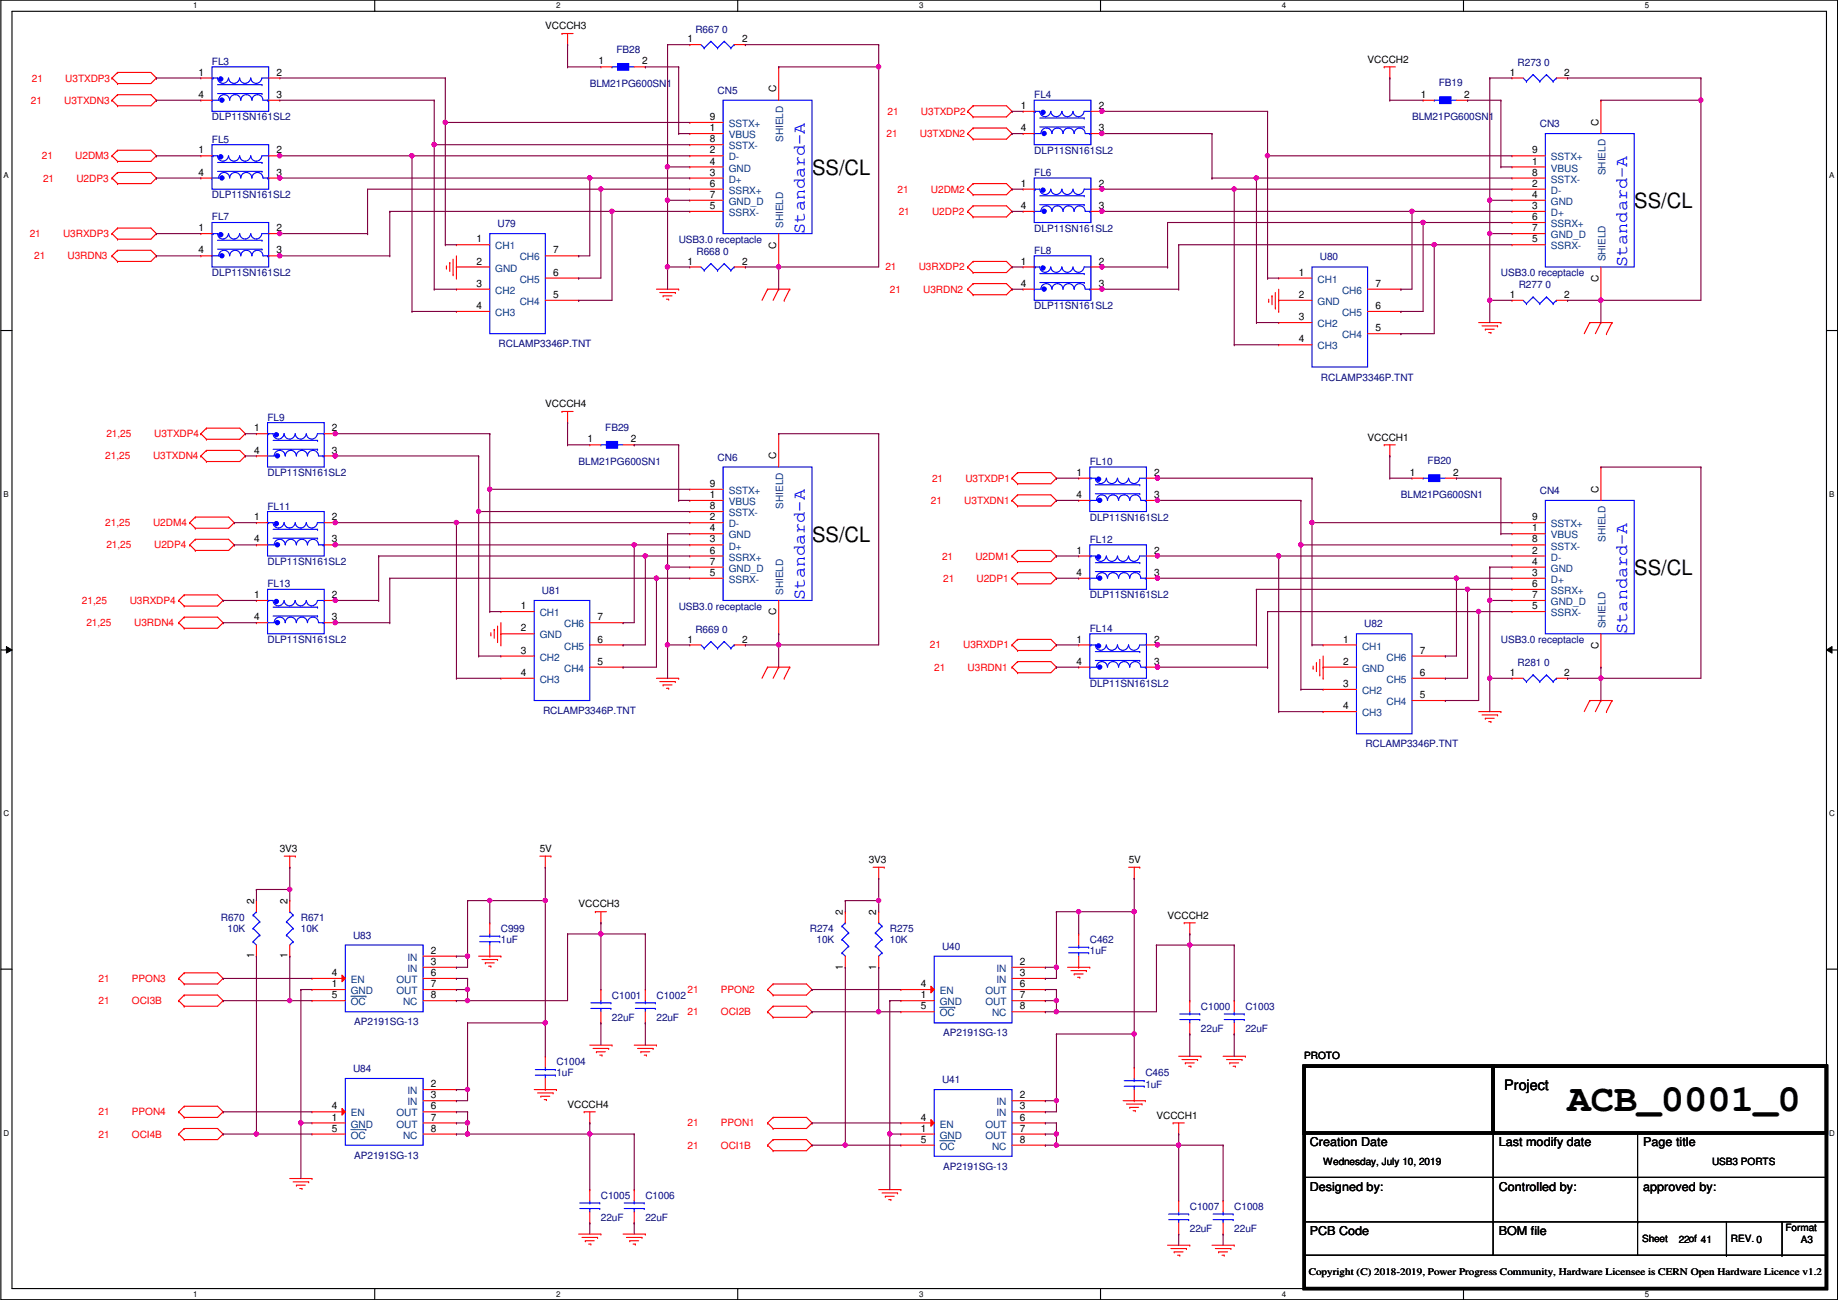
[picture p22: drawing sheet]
<svg xmlns="http://www.w3.org/2000/svg" width="420mm" height="297mm" viewBox="0 0 420 297" stroke-linecap="round" stroke-linejoin="round" font-family="sans-serif">
<defs><g id="words">
<text font-size="8.9" x="358.3" y="253.8">ACB_0001_0</text>
<g font-size="4.8">
<text x="185.6" y="40">SS/CL</text>
<text x="373.6" y="47.6">SS/CL</text>
<text x="185.6" y="123.8">SS/CL</text>
<text x="373.6" y="131.4">SS/CL</text>
</g>
<g font-size="4.1" fill="#00f">
<text x="184" y="53.4" transform="rotate(-90 184 53.4)">Standard-A</text>
<text x="372" y="61" transform="rotate(-90 372 61)">Standard-A</text>
<text x="184" y="137.2" transform="rotate(-90 184 137.2)">Standard-A</text>
<text x="372" y="144.8" transform="rotate(-90 372 144.8)">Standard-A</text>
</g>
<text font-size="3.3" x="343.9" y="249.1">Project</text>
<g font-size="2.8">
<text x="299.4" y="261.9">Creation Date</text>
<text x="342.6" y="261.9">Last modify date</text>
<text x="375.6" y="261.9">Page title</text>
<text x="299.4" y="272.1">Designed by:</text>
<text x="342.6" y="272.1">Controlled by:</text>
<text x="375.6" y="272.1">approved by:</text>
<text x="299.4" y="282.2">PCB Code</text>
<text x="342.6" y="282.2">BOM file</text>
</g>
<g font-size="2.3">
<text x="124.7" y="6.7">VCCCH3</text>
<text x="157.2" y="9.7">1</text>
<text x="169.6" y="9.7">2</text>
<text x="45.4" y="17.3">1</text>
<text x="63.2" y="17.3">2</text>
<text x="136.9" y="14.7">1</text>
<text x="146.8" y="14.7">2</text>
<text x="312.6" y="14.3">VCCCH2</text>
<text x="345.1" y="17.3">1</text>
<text x="357.6" y="17.3">2</text>
<text x="45.4" y="22.4">4</text>
<text x="63.2" y="22.4">3</text>
<text x="177.4" y="21.1" transform="rotate(-90 177.4 21.1)">C</text>
<text x="324.8" y="22.4">1</text>
<text x="334.7" y="22.4">2</text>
<text x="162.3" y="30">1</text>
<text x="162.3" y="27.4">9</text>
<text x="233.4" y="24.9">1</text>
<text x="233.4" y="30">4</text>
<text x="251.2" y="24.9">2</text>
<text x="251.2" y="30">3</text>
<text x="365.4" y="28.7" transform="rotate(-90 365.4 28.7)">C</text>
<text x="45.4" y="35.1">1</text>
<text x="63.2" y="35.1">2</text>
<text x="162.3" y="35.1">2</text>
<text x="162.3" y="32.5">8</text>
<text x="350.2" y="35.1">9</text>
<text x="45.4" y="40.1">4</text>
<text x="63.2" y="40.1">3</text>
<text x="162.3" y="40.1">3</text>
<text x="162.3" y="37.6">4</text>
<text x="350.2" y="37.6">1</text>
<text x="350.2" y="40.1">8</text>
<text x="162.3" y="45.2">7</text>
<text x="162.3" y="47.8">5</text>
<text x="162.3" y="42.7">6</text>
<text x="233.4" y="42.7">1</text>
<text x="233.4" y="47.8">4</text>
<text x="251.2" y="42.7">2</text>
<text x="251.2" y="47.8">3</text>
<text x="350.2" y="42.7">2</text>
<text x="350.2" y="47.8">3</text>
<text x="350.2" y="45.2">4</text>
<text x="45.4" y="52.8">1</text>
<text x="63.2" y="52.8">2</text>
<text x="350.2" y="52.8">7</text>
<text x="350.2" y="50.3">6</text>
<text x="45.4" y="57.9">4</text>
<text x="63.2" y="57.9">3</text>
<text x="108.9" y="55.4">1</text>
<text x="126.4" y="57.9">7</text>
<text x="177.4" y="56.8" transform="rotate(-90 177.4 56.8)">C</text>
<text x="350.2" y="55.4">5</text>
<text x="108.9" y="60.5">2</text>
<text x="108.9" y="65.5">3</text>
<text x="126.4" y="63">6</text>
<text x="157.2" y="60.5">1</text>
<text x="169.6" y="60.5">2</text>
<text x="233.4" y="60.5">1</text>
<text x="233.4" y="65.5">4</text>
<text x="251.2" y="60.5">2</text>
<text x="251.2" y="65.5">3</text>
<text x="296.9" y="63">1</text>
<text x="314.4" y="65.5">7</text>
<text x="365.4" y="64.4" transform="rotate(-90 365.4 64.4)">C</text>
<text x="108.9" y="70.6">4</text>
<text x="126.4" y="68.1">5</text>
<text x="296.9" y="68.1">2</text>
<text x="314.4" y="70.6">6</text>
<text x="345.1" y="68.1">1</text>
<text x="357.6" y="68.1">2</text>
<text x="296.9" y="73.2">3</text>
<text x="314.4" y="75.7">5</text>
<text x="296.9" y="78.2">4</text>
<text x="124.7" y="93">VCCCH4</text>
<text x="58.1" y="98.6">1</text>
<text x="75.9" y="98.6">2</text>
<text x="134.3" y="101.1">1</text>
<text x="144.2" y="101.1">2</text>
<text x="312.6" y="100.7">VCCCH1</text>
<text x="58.1" y="103.6">4</text>
<text x="75.9" y="103.6">3</text>
<text x="177.4" y="104.9" transform="rotate(-90 177.4 104.9)">C</text>
<text x="162.3" y="113.8">1</text>
<text x="162.3" y="111.3">9</text>
<text x="246.1" y="108.7">1</text>
<text x="246.1" y="113.8">4</text>
<text x="263.9" y="108.7">2</text>
<text x="263.9" y="113.8">3</text>
<text x="322.3" y="108.7">1</text>
<text x="332.2" y="108.7">2</text>
<text x="365.4" y="112.6" transform="rotate(-90 365.4 112.6)">C</text>
<text x="58.1" y="118.9">1</text>
<text x="75.9" y="118.9">2</text>
<text x="162.3" y="118.9">2</text>
<text x="162.3" y="116.3">8</text>
<text x="350.2" y="118.9">9</text>
<text x="58.1" y="124">4</text>
<text x="75.9" y="124">3</text>
<text x="162.3" y="124">3</text>
<text x="162.3" y="121.4">4</text>
<text x="350.2" y="121.4">1</text>
<text x="350.2" y="124">8</text>
<text x="162.3" y="129">7</text>
<text x="162.3" y="131.6">5</text>
<text x="162.3" y="126.5">6</text>
<text x="246.1" y="126.5">1</text>
<text x="246.1" y="131.6">4</text>
<text x="263.9" y="126.5">2</text>
<text x="263.9" y="131.6">3</text>
<text x="350.2" y="126.5">2</text>
<text x="350.2" y="131.6">3</text>
<text x="350.2" y="129">4</text>
<text x="58.1" y="136.7">1</text>
<text x="75.9" y="136.7">2</text>
<text x="350.2" y="136.7">7</text>
<text x="350.2" y="134.1">6</text>
<text x="58.1" y="141.7">4</text>
<text x="75.9" y="141.7">3</text>
<text x="119.1" y="139.2">1</text>
<text x="136.6" y="141.7">7</text>
<text x="177.4" y="140.6" transform="rotate(-90 177.4 140.6)">C</text>
<text x="350.2" y="139.2">5</text>
<text x="119.1" y="144.3">2</text>
<text x="119.1" y="149.4">3</text>
<text x="136.6" y="146.8">6</text>
<text x="157.2" y="146.8">1</text>
<text x="169.6" y="146.8">2</text>
<text x="246.1" y="146.8">1</text>
<text x="263.9" y="146.8">2</text>
<text x="307" y="146.8">1</text>
<text x="324.6" y="149.4">7</text>
<text x="365.4" y="148.3" transform="rotate(-90 365.4 148.3)">C</text>
<text x="119.1" y="154.4">4</text>
<text x="136.6" y="151.9">5</text>
<text x="246.1" y="151.9">4</text>
<text x="263.9" y="151.9">3</text>
<text x="307" y="151.9">2</text>
<text x="324.6" y="154.4">6</text>
<text x="345.1" y="154.4">1</text>
<text x="357.6" y="154.4">2</text>
<text x="307" y="157">3</text>
<text x="324.6" y="159.5">5</text>
<text x="307" y="162.1">4</text>
<text x="64" y="194.6">3V3</text>
<text x="123.4" y="194.6">5V</text>
<text x="198.6" y="197.2">3V3</text>
<text x="258" y="197.2">5V</text>
<text x="58.1" y="206.5" transform="rotate(-90 58.1 206.5)">2</text>
<text x="65.7" y="206.5" transform="rotate(-90 65.7 206.5)">2</text>
<text x="132.3" y="207.3">VCCCH3</text>
<text x="192.7" y="209.1" transform="rotate(-90 192.7 209.1)">2</text>
<text x="200.3" y="209.1" transform="rotate(-90 200.3 209.1)">2</text>
<text x="266.9" y="209.9">VCCCH2</text>
<text x="58.1" y="219" transform="rotate(-90 58.1 219)">1</text>
<text x="65.7" y="219" transform="rotate(-90 65.7 219)">1</text>
<text x="98.5" y="220.5">3</text>
<text x="98.5" y="217.9">2</text>
<text x="192.7" y="221.5" transform="rotate(-90 192.7 221.5)">1</text>
<text x="200.3" y="221.5" transform="rotate(-90 200.3 221.5)">1</text>
<text x="233.1" y="220.5">2</text>
<text x="75.9" y="225.6">1</text>
<text x="75.9" y="223">4</text>
<text x="98.5" y="225.6">7</text>
<text x="98.5" y="223">6</text>
<text x="210.5" y="225.6">4</text>
<text x="233.1" y="223">3</text>
<text x="233.1" y="225.6">6</text>
<text x="75.9" y="228.1">5</text>
<text x="98.5" y="228.1">8</text>
<text x="210.5" y="230.6">5</text>
<text x="210.5" y="228.1">1</text>
<text x="233.1" y="228.1">7</text>
<text x="233.1" y="230.6">8</text>
<text x="298.1" y="241.9">PROTO</text>
<text x="98.5" y="251">3</text>
<text x="98.5" y="248.4">2</text>
<text x="233.1" y="251">2</text>
<text x="75.9" y="256">1</text>
<text x="75.9" y="253.5">4</text>
<text x="98.5" y="256">7</text>
<text x="98.5" y="253.5">6</text>
<text x="129.7" y="253.1">VCCCH4</text>
<text x="210.5" y="256">4</text>
<text x="233.1" y="253.5">3</text>
<text x="233.1" y="256">6</text>
<text x="264.4" y="255.6">VCCCH1</text>
<text x="75.9" y="258.6">5</text>
<text x="98.5" y="258.6">8</text>
<text x="210.5" y="261.1">5</text>
<text x="210.5" y="258.6">1</text>
<text x="233.1" y="258.6">7</text>
<text x="233.1" y="261.1">8</text>
<text x="302.5" y="266.3">Wednesday, July 10, 2019</text>
<text x="391.4" y="266.3">USB3 PORTS</text>
<text x="408.1" y="281.3">Format</text>
<text x="375.4" y="283.8">Sheet</text>
<text x="383.7" y="284.1">22of 41</text>
<text x="395.7" y="283.8">REV. 0</text>
<text x="411.7" y="284.1">A3</text>
<text x="299.2" y="291.4">Copyright (C) 2018-2019, Power Progress Community, Hardware Licensee is CERN Open Hardware Licence v1.2</text>
</g>
<g font-size="2.3" fill="#00007f">
<text x="159" y="7.5">R667 0</text>
<text x="48.5" y="14.8">FL3</text>
<text x="140.9" y="12">FB28</text>
<text x="346.9" y="15.1">R273 0</text>
<text x="134.8" y="19.9">BLM21PG600SN1</text>
<text x="164" y="21.4">CN5</text>
<text x="236.4" y="22.4">FL4</text>
<text x="328.9" y="19.6">FB19</text>
<text x="48.5" y="27.5">DLP11SN161SL2</text>
<text x="322.8" y="27.5">BLM21PG600SN1</text>
<text x="352" y="29">CN3</text>
<text x="48.5" y="32.6">FL5</text>
<text x="236.4" y="35.1">DLP11SN161SL2</text>
<text x="236.4" y="40.2">FL6</text>
<text x="48.5" y="45.3">DLP11SN161SL2</text>
<text x="48.5" y="50.4">FL7</text>
<text x="113.7" y="51.9">U79</text>
<text x="236.4" y="52.9">DLP11SN161SL2</text>
<text x="155.1" y="55.5">USB3.0 receptacle</text>
<text x="159.2" y="58.3">R668 0</text>
<text x="236.4" y="58">FL8</text>
<text x="301.7" y="59.5">U80</text>
<text x="48.5" y="63.1">DLP11SN161SL2</text>
<text x="343.1" y="63.1">USB3.0 receptacle</text>
<text x="347.2" y="65.9">R277 0</text>
<text x="236.4" y="70.7">DLP11SN161SL2</text>
<text x="114" y="79.3">RCLAMP3346P.TNT</text>
<text x="302" y="87">RCLAMP3346P.TNT</text>
<text x="61.2" y="96.1">FL9</text>
<text x="138.4" y="98.4">FB29</text>
<text x="132.3" y="106.3">BLM21PG600SN1</text>
<text x="164" y="105.2">CN6</text>
<text x="249.1" y="106.3">FL10</text>
<text x="326.3" y="106">FB20</text>
<text x="61.2" y="108.8">DLP11SN161SL2</text>
<text x="320.2" y="113.9">BLM21PG600SN1</text>
<text x="352" y="112.9">CN4</text>
<text x="61.2" y="116.4">FL11</text>
<text x="249.1" y="119">DLP11SN161SL2</text>
<text x="249.1" y="124">FL12</text>
<text x="61.2" y="129.1">DLP11SN161SL2</text>
<text x="61.2" y="134.2">FL13</text>
<text x="123.9" y="135.7">U81</text>
<text x="249.1" y="136.7">DLP11SN161SL2</text>
<text x="155.1" y="139.3">USB3.0 receptacle</text>
<text x="311.9" y="143.3">U82</text>
<text x="61.2" y="146.9">DLP11SN161SL2</text>
<text x="159" y="144.6">R669 0</text>
<text x="249.1" y="144.4">FL14</text>
<text x="343.1" y="146.9">USB3.0 receptacle</text>
<text x="346.9" y="152.2">R281 0</text>
<text x="249.1" y="157.1">DLP11SN161SL2</text>
<text x="124.2" y="163.2">RCLAMP3346P.TNT</text>
<text x="312.1" y="170.8">RCLAMP3346P.TNT</text>
<text x="50.5" y="210.4">R670</text>
<text x="52" y="212.9">10K</text>
<text x="68.8" y="210.4">R671</text>
<text x="68.8" y="212.9">10K</text>
<text x="80.7" y="214.5">U83</text>
<text x="114.5" y="212.9">C999</text>
<text x="114.5" y="215.5">1uF</text>
<text x="185.1" y="212.9">R274</text>
<text x="186.6" y="215.5">10K</text>
<text x="203.4" y="212.9">R275</text>
<text x="203.4" y="215.5">10K</text>
<text x="249.1" y="215.5">C462</text>
<text x="215.3" y="217">U40</text>
<text x="249.1" y="218">1uF</text>
<text x="139.9" y="228.2">C1001</text>
<text x="139.9" y="233.3">22uF</text>
<text x="150.1" y="228.2">C1002</text>
<text x="150.1" y="233.3">22uF</text>
<text x="274.5" y="230.7">C1000</text>
<text x="284.7" y="230.7">C1003</text>
<text x="81" y="234.3">AP2191SG-13</text>
<text x="215.6" y="236.8">AP2191SG-13</text>
<text x="274.5" y="235.8">22uF</text>
<text x="284.7" y="235.8">22uF</text>
<text x="80.7" y="244.9">U84</text>
<text x="127.2" y="243.4">C1004</text>
<text x="127.2" y="246">1uF</text>
<text x="261.8" y="246">C465</text>
<text x="215.3" y="247.5">U41</text>
<text x="261.8" y="248.5">1uF</text>
<text x="81" y="264.8">AP2191SG-13</text>
<text x="215.6" y="267.3">AP2191SG-13</text>
<text x="137.4" y="273.9">C1005</text>
<text x="147.5" y="273.9">C1006</text>
<text x="137.4" y="279">22uF</text>
<text x="147.5" y="279">22uF</text>
<text x="272" y="276.4">C1007</text>
<text x="272" y="281.5">22uF</text>
<text x="282.1" y="276.4">C1008</text>
<text x="282.1" y="281.5">22uF</text>
</g>
<g font-size="2.3" fill="#f00">
<text x="7.1" y="23.7">21</text>
<text x="7.3" y="18.6">21</text>
<text x="14.7" y="23.7">U3TXDN3</text>
<text x="14.9" y="18.6">U3TXDP3</text>
<text x="202.9" y="26.2">21</text>
<text x="210.5" y="26.2">U3TXDP2</text>
<text x="202.6" y="31.3">21</text>
<text x="210.3" y="31.3">U3TXDN2</text>
<text x="9.6" y="36.4">21</text>
<text x="9.9" y="41.5">21</text>
<text x="17.2" y="36.4">U2DM3</text>
<text x="17.5" y="41.5">U2DP3</text>
<text x="205.2" y="44">21</text>
<text x="212.8" y="44">U2DM2</text>
<text x="205.4" y="49.1">21</text>
<text x="213.1" y="49.1">U2DP2</text>
<text x="6.8" y="54.2">21</text>
<text x="7.8" y="59.3">21</text>
<text x="14.4" y="54.2">U3RXDP3</text>
<text x="15.4" y="59.3">U3RDN3</text>
<text x="202.4" y="61.8">21</text>
<text x="210" y="61.8">U3RXDP2</text>
<text x="203.4" y="66.9">21</text>
<text x="211" y="66.9">U3RDN2</text>
<text x="24.3" y="99.9">21,25</text>
<text x="35.3" y="99.9">U3TXDP4</text>
<text x="24.1" y="105">21,25</text>
<text x="35" y="105">U3TXDN4</text>
<text x="213.1" y="110.1">21</text>
<text x="220.7" y="110.1">U3TXDP1</text>
<text x="212.8" y="115.1">21</text>
<text x="220.4" y="115.1">U3TXDN1</text>
<text x="24.1" y="120.2">21,25</text>
<text x="24.3" y="125.3">21,25</text>
<text x="35" y="120.2">U2DM4</text>
<text x="35.3" y="125.3">U2DP4</text>
<text x="215.3" y="127.8">21</text>
<text x="223" y="127.8">U2DM1</text>
<text x="215.6" y="132.9">21</text>
<text x="223.2" y="132.9">U2DP1</text>
<text x="18.7" y="138">21,25</text>
<text x="19.8" y="143.1">21,25</text>
<text x="29.7" y="138">U3RXDP4</text>
<text x="30.7" y="143.1">U3RDN4</text>
<text x="212.5" y="148.2">21</text>
<text x="220.2" y="148.2">U3RXDP1</text>
<text x="213.6" y="153.2">21</text>
<text x="221.2" y="153.2">U3RDN1</text>
<text x="22.6" y="224.4">21</text>
<text x="30.2" y="224.4">PPON3</text>
<text x="157.2" y="226.9">21</text>
<text x="164.8" y="226.9">PPON2</text>
<text x="22.6" y="229.4">21</text>
<text x="30.2" y="229.4">OCI3B</text>
<text x="157.2" y="232">21</text>
<text x="164.8" y="232">OCI2B</text>
<text x="22.6" y="254.8">21</text>
<text x="30.2" y="254.8">PPON4</text>
<text x="157.2" y="257.4">21</text>
<text x="164.8" y="257.4">PPON1</text>
<text x="22.6" y="259.9">21</text>
<text x="30.2" y="259.9">OCI4B</text>
<text x="157.2" y="262.5">21</text>
<text x="164.8" y="262.5">OCI1B</text>
</g>
<g font-size="2.3" fill="#00407f">
<text x="166.6" y="29">SSTX+</text>
<text x="166.6" y="31.6">VBUS</text>
<text x="166.6" y="34.1">SSTX-</text>
<text x="179.1" y="32.4" transform="rotate(-90 179.1 32.4)">SHIELD</text>
<text x="166.6" y="36.7">D-</text>
<text x="166.6" y="41.7">D+</text>
<text x="166.6" y="39.2">GND</text>
<text x="354.5" y="39.2">VBUS</text>
<text x="354.5" y="41.7">SSTX-</text>
<text x="354.5" y="36.7">SSTX+</text>
<text x="367" y="40" transform="rotate(-90 367 40)">SHIELD</text>
<text x="166.6" y="46.8">GND_D</text>
<text x="166.6" y="44.3">SSRX+</text>
<text x="354.5" y="44.3">D-</text>
<text x="354.5" y="46.8">GND</text>
<text x="166.6" y="49.4">SSRX-</text>
<text x="179.1" y="52.1" transform="rotate(-90 179.1 52.1)">SHIELD</text>
<text x="354.5" y="49.4">D+</text>
<text x="354.5" y="51.9">SSRX+</text>
<text x="113.2" y="57">CH1</text>
<text x="118.8" y="59.5">CH6</text>
<text x="354.5" y="54.4">GND_D</text>
<text x="354.5" y="57">SSRX-</text>
<text x="367" y="59.7" transform="rotate(-90 367 59.7)">SHIELD</text>
<text x="113.2" y="62.1">GND</text>
<text x="118.8" y="64.6">CH5</text>
<text x="301.2" y="64.6">CH1</text>
<text x="113.2" y="67.1">CH2</text>
<text x="118.8" y="69.7">CH4</text>
<text x="301.2" y="69.7">GND</text>
<text x="306.8" y="67.1">CH6</text>
<text x="113.2" y="72.2">CH3</text>
<text x="301.2" y="74.8">CH2</text>
<text x="306.8" y="77.3">CH4</text>
<text x="306.8" y="72.2">CH5</text>
<text x="301.2" y="79.8">CH3</text>
<text x="166.6" y="112.9">SSTX+</text>
<text x="166.6" y="115.4">VBUS</text>
<text x="166.6" y="117.9">SSTX-</text>
<text x="179.1" y="116.2" transform="rotate(-90 179.1 116.2)">SHIELD</text>
<text x="166.6" y="120.5">D-</text>
<text x="166.6" y="125.6">D+</text>
<text x="166.6" y="123">GND</text>
<text x="354.5" y="123">VBUS</text>
<text x="354.5" y="125.6">SSTX-</text>
<text x="354.5" y="120.5">SSTX+</text>
<text x="367" y="123.9" transform="rotate(-90 367 123.9)">SHIELD</text>
<text x="166.6" y="130.6">GND_D</text>
<text x="166.6" y="128.1">SSRX+</text>
<text x="354.5" y="128.1">D-</text>
<text x="354.5" y="130.6">GND</text>
<text x="166.6" y="133.2">SSRX-</text>
<text x="179.1" y="135.9" transform="rotate(-90 179.1 135.9)">SHIELD</text>
<text x="354.5" y="133.2">D+</text>
<text x="354.5" y="135.7">SSRX+</text>
<text x="123.4" y="140.8">CH1</text>
<text x="129" y="143.3">CH6</text>
<text x="354.5" y="138.3">GND_D</text>
<text x="354.5" y="140.8">SSRX-</text>
<text x="367" y="143.6" transform="rotate(-90 367 143.6)">SHIELD</text>
<text x="123.4" y="145.9">GND</text>
<text x="129" y="148.4">CH5</text>
<text x="311.4" y="148.4">CH1</text>
<text x="123.4" y="151">CH2</text>
<text x="129" y="153.5">CH4</text>
<text x="311.4" y="153.5">GND</text>
<text x="316.9" y="151">CH6</text>
<text x="123.4" y="156">CH3</text>
<text x="311.4" y="158.6">CH2</text>
<text x="316.9" y="161.1">CH4</text>
<text x="316.9" y="156">CH5</text>
<text x="311.4" y="163.7">CH3</text>
<text x="93.2" y="219.5">IN</text>
<text x="80.2" y="227.2">GND</text>
<text x="80.2" y="224.6">EN</text>
<text x="90.6" y="227.2">OUT</text>
<text x="90.6" y="224.6">OUT</text>
<text x="93.2" y="222.1">IN</text>
<text x="214.8" y="227.2">EN</text>
<text x="225.2" y="227.2">OUT</text>
<text x="227.8" y="224.6">IN</text>
<text x="227.8" y="222.1">IN</text>
<text x="80.2" y="229.7">OC</text>
<text x="92.1" y="229.7">NC</text>
<text x="214.8" y="232.2">OC</text>
<text x="214.8" y="229.7">GND</text>
<text x="225.2" y="229.7">OUT</text>
<text x="226.8" y="232.2">NC</text>
<text x="93.2" y="250">IN</text>
<text x="80.2" y="257.6">GND</text>
<text x="80.2" y="255.1">EN</text>
<text x="90.6" y="257.6">OUT</text>
<text x="90.6" y="255.1">OUT</text>
<text x="93.2" y="252.6">IN</text>
<text x="214.8" y="257.6">EN</text>
<text x="225.2" y="257.6">OUT</text>
<text x="227.8" y="255.1">IN</text>
<text x="227.8" y="252.6">IN</text>
<text x="80.2" y="260.2">OC</text>
<text x="92.1" y="260.2">NC</text>
<text x="214.8" y="262.7">OC</text>
<text x="214.8" y="260.2">GND</text>
<text x="225.2" y="260.2">OUT</text>
<text x="226.8" y="262.7">NC</text>
</g>
<g font-size="1.8">
<text x="44.2" y="1.9">1</text>
<text x="127.1" y="1.9">2</text>
<text x="210.1" y="1.9">3</text>
<text x="293" y="1.9">4</text>
<text x="376" y="1.9">5</text>
<text x=".8" y="40.6">A</text>
<text x="418.2" y="40.6">A</text>
<text x=".8" y="113.6">B</text>
<text x="418.2" y="113.6">B</text>
<text x=".8" y="186.6">C</text>
<text x="418.2" y="186.6">C</text>
<text x=".8" y="259.5">D</text>
<text x="418.2" y="259.5">D</text>
<text x="44.2" y="296.3">1</text>
<text x="127.1" y="296.3">2</text>
<text x="210.1" y="296.3">3</text>
<text x="293" y="296.3">4</text>
<text x="376" y="296.3">5</text>
</g>
</g></defs>
<path d="M.2 0h419.9v297h-419.9zM2.7 2.6h414.8v291.8h-414.8z" fill="none" stroke="#000" stroke-width=".25"/>
<g fill="#fff">
<path d="M44.2 .3h1v2h-1z"/>
<path d="M44.2 294.7h1v2h-1z"/>
</g>
<path d="M85.7 0v2.6M85.7 294.4v2.6" fill="none" stroke="#000" stroke-width=".25"/>
<g fill="#fff">
<path d="M127.1 .3h1v2h-1z"/>
<path d="M127.1 294.7h1v2h-1z"/>
</g>
<path d="M168.6 0v2.6M168.6 294.4v2.6" fill="none" stroke="#000" stroke-width=".25"/>
<g fill="#fff">
<path d="M210.1 .3h1v2h-1z"/>
<path d="M210.1 294.7h1v2h-1z"/>
</g>
<path d="M251.6 0v2.6M251.6 294.4v2.6" fill="none" stroke="#000" stroke-width=".25"/>
<g fill="#fff">
<path d="M293 .3h1v2h-1z"/>
<path d="M293 294.7h1v2h-1z"/>
</g>
<path d="M334.5 0v2.6M334.5 294.4v2.6" fill="none" stroke="#000" stroke-width=".25"/>
<g fill="#fff">
<path d="M376 .3h1v2h-1z"/>
<path d="M376 294.7h1v2h-1z"/>
<path d="M.8 39h1.2v2h-1.2z"/>
<path d="M418.2 39h1.1v2h-1.1z"/>
<path d="M.8 112h1.2v2h-1.2z"/>
<path d="M418.2 112h1.1v2h-1.1z"/>
</g>
<path d="M.2 75.5h2.5M417.5 75.5h2.6" fill="none" stroke="#000" stroke-width=".25"/>
<g fill="#fff">
<path d="M.8 185h1.3v1.9h-1.3z"/>
<path d="M418.2 185h1.2v1.9h-1.2z"/>
</g>
<path d="M.2 148.5h2.5M417.5 148.5h2.6" fill="none" stroke="#000" stroke-width=".25"/>
<path d="M1.5 147.7l1.2 .8-1.2 .7zM417.5 148.5l1.3-.8v1.5z" fill="#000"/>
<path d="M1.5 147.7l1.2 .8-1.2 .7zM417.5 148.5l1.3-.8v1.5z" fill="none" stroke="#000" stroke-width=".23"/>
<g fill="#fff">
<path d="M.8 257.9h1.3v2h-1.3z"/>
<path d="M418.2 257.9h1.2v2h-1.2z"/>
</g>
<g fill="none" stroke="#000" stroke-width=".25">
<path d="M.2 221.4h2.5M417.5 221.4h2.6M298.1 243.6h12.7M310.8 243.6h.1M341.3 258.9v20.3M374.3 258.9v20.3M298.1 269h119.4M298.1 279.2h119.4M341.3 269h.1M341.3 279.2h.1M341.3 279.2v7.6h-43.2M374.3 269h.1"/>
<path d="M374.3 279.2h.1M374.3 279.2v7.6h-33M394.7 279.2v7.6M407.4 279.2v7.6M417.5 269h.1M417.5 279.2h.1M374.3 286.8h43.2M394.7 286.8h.1M407.4 286.8h.1M417.5 286.8h.1"/>
</g>
<g fill="none" stroke="#f00" stroke-width=".25">
<path d="M25.6 17.8h.1M25.6 17.8l1.3 1.3M26.9 16.6h.1M26.9 19.1h.1M26.9 16.6l-1.3 1.2M26.9 16.6h7.6l1.3 1.2M35.8 17.8h.1M35.8 17.8l-1.3 1.3h-7.6M128.5 7.7h.1M128.5 7.7h2.5M129.7 10.2h.1M129.7 7.7v2.5"/>
<path d="M316.4 15.3h.1M316.4 15.3h2.6M317.7 17.8h.1M317.7 15.3v2.5M25.6 22.9h.1M25.6 35.6h.1M25.6 22.9l1.3 1.3M25.6 35.6l1.3 1.3M26.9 21.6h.1M26.9 24.2h.1M26.9 34.3h.1M26.9 36.9h.1"/>
<path d="M26.9 39.4h.1M26.9 21.6l-1.3 1.3M26.9 21.6h7.6l1.3 1.3M26.9 34.3l-1.3 1.3M26.9 34.3h7.6l1.3 1.3M26.9 39.4l-1.3 1.3M26.9 39.4h7.6l1.3 1.3M35.8 22.9h.1M35.8 35.6h.1M35.8 22.9l-1.3 1.3h-7.6M35.8 35.6l-1.3 1.3h-7.6M221.2 25.4h.1"/>
<path d="M221.2 30.5h.1M221.2 25.4l1.3 1.3M221.2 30.5l1.3 1.3M222.5 24.2h.1M222.5 26.7h.1M222.5 29.3h.1M222.5 31.8h.1M222.5 24.2h7.6l1.2 1.2M222.5 24.2l-1.3 1.2M222.5 29.3l-1.3 1.2M222.5 29.3h7.6l1.2 1.2M231.3 25.4h.1"/>
<path d="M231.3 30.5h.1M231.3 25.4l-1.2 1.3h-7.6M231.3 30.5l-1.2 1.3h-7.6M25.6 53.4h.1M25.6 58.5h.1M25.6 40.7h.1M25.6 53.4l1.3 1.3M25.6 58.5l1.3 1.2M25.6 40.7l1.3 1.3M26.9 52.1h.1M26.9 54.7h.1M26.9 57.2h.1"/>
<path d="M26.9 59.7h.1M26.9 42h.1M26.9 52.1l-1.3 1.3M26.9 52.1h7.6l1.3 1.3M26.9 57.2l-1.3 1.3M26.9 57.2h7.6l1.3 1.3M35.8 53.4h.1M35.8 58.5h.1M35.8 40.7h.1M35.8 53.4l-1.3 1.3h-7.6M35.8 58.5l-1.3 1.2h-7.6M35.8 40.7l-1.3 1.3h-7.6"/>
<path d="M102.8 60h.1M102.8 60v2M103.6 59.2v3.6M104.3 58.5v5M221.2 43.2h.1M221.2 48.3h.1M221.2 43.2l1.3 1.3M221.2 48.3l1.3 1.3M222.5 42h.1M222.5 44.5h.1M222.5 47h.1M222.5 49.6h.1"/>
<path d="M222.5 59.7h.1M222.5 59.7h7.6l1.2 1.3M222.5 42l-1.3 1.2M222.5 42h7.6l1.2 1.2M222.5 47l-1.3 1.3M222.5 47h7.6l1.2 1.3M222.5 59.7l-1.3 1.3M231.3 43.2h.1M231.3 48.3h.1M231.3 43.2l-1.2 1.3h-7.6M231.3 48.3l-1.2 1.3h-7.6M102.1 61.3h.1"/>
<path d="M102.1 60.7v.6M103.6 62.8h.1M104.3 63.5h.1M150.1 66.1h5M150.8 66.8h3.6M151.6 67.6h.1M151.6 67.6h2M152.3 68.4h.6M152.9 68.4h.1M154.4 66.8h.1M155.1 66.1h.1M175.5 66.1h.1"/>
<path d="M175.5 66.1h5M175.5 66.1l-1.3 2.5M178 66.1h.1M178 66.1l-1.3 2.5M179.3 68.6h.1M180.5 66.1h.1M180.5 66.1l-1.2 2.5M221.2 61h.1M221.2 66.1h.1M221.2 61l1.3 1.3M221.2 66.1l1.3 1.3M222.5 62.3h.1"/>
<path d="M222.5 64.8h.1M222.5 67.4h.1M222.5 64.8l-1.3 1.3M222.5 64.8h7.6l1.2 1.3M231.3 61h.1M231.3 66.1h.1M231.3 61l-1.2 1.3h-7.6M231.3 66.1l-1.2 1.3h-7.6M290 68.9h.1M290 68.4v.5M290.8 67.6h.1M290.8 67.6v2"/>
<path d="M291.5 70.4h.1M291.5 66.8v3.6M292.3 71.2h.1M292.3 63.5h.1M292.3 68.6h.1M292.3 73.7h.1M292.3 78.8h.1M292.3 73.7h7.6M292.3 66.1v5.1M292.3 63.5h7.6M292.3 68.6h7.6M292.3 78.8h7.6"/>
<path d="M312.6 66.1h7.6M312.6 76.2h7.6M312.6 71.2h7.6M320.2 76.2h.1M320.2 71.2h.1M320.2 66.1h.1M338 73.7h5.1M338.8 74.5h3.5M339.5 75.2h.1M339.5 75.2h2.1M340.3 76h.5M340.8 76h.1"/>
<path d="M342.3 74.5h.1M343.1 73.7h.1M363.4 73.7h.1M363.4 73.7h5.1M363.4 73.7l-1.2 2.5M366 73.7h.1M366 73.7l-1.3 2.5M367.2 76.2h.1M368.5 73.7h.1M368.5 73.7l-1.3 2.5M45.9 99.1h.1M45.9 99.1l1.3 1.3"/>
<path d="M47.2 97.8h.1M47.2 97.8l-1.3 1.3M47.2 97.8h7.6l1.3 1.3M56.1 99.1h.1M56.1 99.1l-1.3 1.3h-7.6M128.5 94h.1M128.5 94h2.5M129.7 96.6h.1M129.7 94v2.6M43.4 119.4h.1M43.4 119.4l1.3 1.3M44.7 118.2h.1"/>
<path d="M44.7 118.2l-1.3 1.2M44.7 118.2h7.6l1.2 1.2M45.9 104.2h.1M45.9 104.2l1.3 1.3M47.2 100.4h.1M47.2 102.9h.1M47.2 105.5h.1M47.2 102.9l-1.3 1.3M47.2 102.9h7.6l1.3 1.3M53.5 119.4h.1M53.5 119.4l-1.2 1.3h-7.6M56.1 104.2h.1"/>
<path d="M56.1 104.2l-1.3 1.3h-7.6M231.3 109.3h.1M231.3 114.3h.1M231.3 109.3l1.3 1.2M231.3 114.3l1.3 1.3M232.6 108h.1M232.6 110.5h.1M232.6 113.1h.1M232.6 115.6h.1M232.6 108l-1.3 1.3M232.6 108h7.6l1.3 1.3M232.6 113.1l-1.3 1.2"/>
<path d="M232.6 113.1h7.6l1.3 1.2M241.5 109.3h.1M241.5 114.3h.1M241.5 109.3l-1.3 1.2h-7.6M241.5 114.3l-1.3 1.3h-7.6M316.4 101.6h.1M316.4 101.6h2.6M317.7 104.2h.1M317.7 101.6v2.6M40.8 137.2h.1M40.8 137.2l1.3 1.3M42.1 135.9h.1"/>
<path d="M42.1 138.5h.1M42.1 135.9l-1.3 1.3M42.1 135.9h7.6l1.3 1.3M43.4 124.5h.1M43.4 124.5l1.3 1.3M44.7 120.7h.1M44.7 123.2h.1M44.7 125.8h.1M44.7 123.2l-1.3 1.3M44.7 123.2h7.6l1.2 1.3M51 137.2h.1M51 137.2l-1.3 1.3h-7.6"/>
<path d="M53.5 124.5h.1M53.5 124.5l-1.2 1.3h-7.6M231.3 127h.1M231.3 132.1h.1M231.3 127l1.3 1.3M231.3 132.1l1.3 1.3M232.6 125.8h.1M232.6 128.3h.1M232.6 130.9h.1M232.6 133.4h.1M232.6 125.8l-1.3 1.2M232.6 125.8h7.6l1.3 1.2"/>
<path d="M232.6 130.9l-1.3 1.2M232.6 130.9h7.6l1.3 1.2M241.5 127h.1M241.5 132.1h.1M241.5 127l-1.3 1.3h-7.6M241.5 132.1l-1.3 1.3h-7.6M40.8 142.3h.1M40.8 142.3l1.3 1.3M42.1 141h.1M42.1 143.6h.1M42.1 141l-1.3 1.3M42.1 141h7.6l1.3 1.3"/>
<path d="M51 142.3h.1M51 142.3l-1.3 1.3h-7.6M112.2 145.1h.1M112.2 144.6v.5M113 143.8h.1M113 143.8v2M113.7 146.6h.1M113.7 143v3.6M114.5 147.4h.1M114.5 142.3v5.1M150.1 155h5M150.8 155.7h3.6"/>
<path d="M151.6 156.5h.1M151.6 156.5h2M152.3 157.3h.6M152.9 157.3h.1M154.4 155.7h.1M155.1 155h.1M157.7 147.4h.1M157.7 147.4h2.5M167.8 147.4h2.6M170.4 147.4h.1M175.5 152.4h.1M175.5 152.4l-1.3 2.6"/>
<path d="M175.5 152.4h5M178 152.4h.1M178 152.4l-1.3 2.6M179.3 155h.1M180.5 152.4h.1M180.5 152.4l-1.2 2.6M231.3 147.4h.1M231.3 152.4h.1M231.3 147.4l1.3 1.2M231.3 152.4l1.3 1.3M232.6 146.1h.1M232.6 148.6h.1"/>
<path d="M232.6 151.2h.1M232.6 153.7h.1M232.6 146.1l-1.3 1.3M232.6 146.1h7.6l1.3 1.3M232.6 151.2l-1.3 1.2M232.6 151.2h7.6l1.3 1.2M241.5 147.4h.1M241.5 152.4h.1M241.5 147.4l-1.3 1.2h-7.6M241.5 152.4l-1.3 1.3h-7.6M300.2 152.7h.1M300.2 152.2v.5"/>
<path d="M300.9 151.4h.1M300.9 151.4v2.1M301.7 154.2h.1M301.7 150.7v3.5M302.5 155h.1M302.5 149.9v5.1M338 162.6h5.1M338.8 163.4h3.5M339.5 164.1h.1M339.5 164.1h2.1M340.3 164.9h.5M340.8 164.9h.1"/>
<path d="M342.3 163.4h.1M343.1 162.6h.1M363.4 160.1h.1M363.4 160.1l-1.2 2.5M363.4 160.1h5.1M366 160.1h.1M366 160.1l-1.3 2.5M367.2 162.6h.1M368.5 160.1h.1M368.5 160.1l-1.3 2.5M65 195.6h2.5M66.2 198.2h.1"/>
<path d="M66.2 195.6v2.6M67.5 195.6h.1M123.4 195.6h2.5M124.7 198.2h.1M124.7 195.6v2.6M125.9 195.6h.1M199.6 198.2h2.5M200.9 198.2v2.5M202.1 198.2h.1M258 198.2h2.6M259.3 198.2v2.5M260.6 198.2h.1"/>
<path d="M109.4 218.5h5.1M110.2 219.2h3.5M113.7 219.2h.1M114.5 218.5h.1M136.1 208.3h.1M136.1 208.3h2.5M137.4 210.9h.1M137.4 208.3v2.6M200.9 200.7h.1M259.3 200.7h.1M270.7 210.9h.1M270.7 210.9h2.6"/>
<path d="M272 213.4h.1M272 210.9v2.5M40.8 223.6h.1M40.8 228.6h.1M40.8 223.6l1.3 1.2M40.8 228.6l1.3 1.3M42.1 222.3h.1M42.1 224.8h.1M42.1 227.4h.1M42.1 229.9h.1M42.1 227.4h7.6l1.3 1.2M42.1 222.3l-1.3 1.3"/>
<path d="M42.1 222.3h7.6l1.3 1.3M42.1 227.4l-1.3 1.2M51 223.6h.1M51 228.6h.1M51 223.6l-1.3 1.2h-7.6M51 228.6l-1.3 1.3h-7.6M110.9 220h.1M110.9 220h2.1M111.7 220.8h.5M112.2 220.8h.1M134.8 238.8h5.1M135.6 239.6h3.5"/>
<path d="M139.1 239.6h.1M139.9 238.8h.1M145 238.8h5.1M145.7 239.6h3.6M147.5 226.1h.1M147.5 233.7h.1M147.5 226.1v2.5M147.5 231.2v2.5M149.3 239.6h.1M150.1 238.8h.1M175.5 226.1h.1M175.5 231.2h.1"/>
<path d="M175.5 226.1l1.2 1.3M175.5 231.2l1.2 1.3M176.7 224.8h.1M176.7 227.4h.1M176.7 229.9h.1M176.7 232.5h.1M176.7 224.8l-1.2 1.3M176.7 224.8h7.7l1.2 1.3M176.7 229.9l-1.2 1.3M176.7 229.9h7.7l1.2 1.3M185.6 226.1h.1M185.6 231.2h.1"/>
<path d="M185.6 226.1l-1.2 1.3h-7.7M185.6 231.2l-1.2 1.3h-7.7M244 221h5.1M244.8 221.8h3.6M245.6 222.5h.1M245.6 222.5h2M246.3 223.3h.5M246.8 223.3h.1M248.4 221.8h.1M249.1 221h.1M40.8 254h.1M40.8 259.1h.1"/>
<path d="M40.8 254l1.3 1.3M40.8 259.1l1.3 1.3M42.1 252.8h.1M42.1 255.3h.1M42.1 257.9h.1M42.1 257.9h7.6l1.3 1.2M42.1 252.8l-1.3 1.2M42.1 252.8h7.6l1.3 1.2M42.1 257.9l-1.3 1.2M51 254h.1M51 259.1h.1M51 254l-1.3 1.3h-7.6"/>
<path d="M51 259.1l-1.3 1.3h-7.6M122.1 249h5.1M122.9 249.7h3.5M123.6 250.5h.1M123.6 250.5h2.1M124.4 251.2h.5M124.9 251.2h.1M126.4 249.7h.1M127.2 249h.1M133.6 254h.1M133.6 254h2.5M134.8 256.6h.1"/>
<path d="M134.8 254v2.6M136.3 240.3h.1M136.3 240.3h2.1M137.1 241.1h.5M137.6 241.1h.1M146.5 240.3h.1M146.5 240.3h2M147.3 241.1h.5M147.8 241.1h.1M175.5 256.6h.1M175.5 256.6l1.2 1.3M176.7 255.3h.1"/>
<path d="M176.7 257.9h.1M176.7 255.3l-1.2 1.3M176.7 255.3h7.7l1.2 1.3M185.6 256.6h.1M185.6 256.6l-1.2 1.3h-7.7M256.7 251.5h5.1M257.5 252.3h3.6M258.3 253h.1M258.3 253h2M259 253.8h.5M259.5 253.8h.1M261.1 252.3h.1"/>
<path d="M261.8 251.5h.1M268.2 256.6h.1M268.2 256.6h2.5M269.4 259.1h.1M269.4 241.3h5.1M269.4 256.6v2.5M270.2 242.1h3.6M271 242.9h.1M271 242.9h2M271.7 243.6h.5M272.2 243.6h.1M273.8 242.1h.1"/>
<path d="M274.5 241.3h.1M279.6 241.3h5.1M280.4 242.1h3.5M281.1 242.9h.1M281.1 242.9h2.1M281.9 243.6h.5M282.4 243.6h.1M283.9 242.1h.1M284.7 241.3h.1M42.1 260.4h.1M66.2 269.3h5.1M67 270h3.6"/>
<path d="M67.8 270.8h.1M67.8 270.8h2M68.5 271.6h.5M69 271.6h.1M70.6 270h.1M71.3 269.3h.1M175.5 261.7h.1M175.5 261.7l1.2 1.2M176.7 260.4h.1M176.7 262.9h.1M176.7 260.4l-1.2 1.3M176.7 260.4h7.7l1.2 1.3"/>
<path d="M185.6 261.7h.1M185.6 261.7l-1.2 1.2h-7.7M200.9 271.8h5M201.6 272.6h3.6M202.4 273.3h.1M202.4 273.3h2M203.1 274.1h.6M203.7 274.1h.1M205.2 272.6h.1M205.9 271.8h.1M132.3 282h5.1M133 282.7h3.6"/>
<path d="M133.8 283.5h.1M133.8 283.5h2M134.6 284.3h.5M135.1 284.3h.1M136.6 282.7h.1M137.4 282h.1M142.4 282h5.1M143.2 282.7h3.6M144 283.5h.1M144 283.5h2M144.7 284.3h.5M145.2 284.3h.1"/>
<path d="M146.8 282.7h.1M147.5 282h.1M266.9 284.5h5.1M267.7 285.3h3.5M268.4 286h.1M268.4 286h2.1M269.2 286.8h.5M269.7 286.8h.1M271.2 285.3h.1M272 284.5h.1M277.1 284.5h5M277.8 285.3h3.6"/>
<path d="M278.6 286h.1M278.6 286h2M279.3 286.8h.6M279.9 286.8h.1M281.4 285.3h.1M282.1 284.5h.1"/>
</g>
<path d="M298.1 243.6h43.2v15.3h-43.2zM298.1 243.6h119.4v50.8h-119.4zM341.3 243.6h76.2v15.3h-76.2z" fill="none" stroke="#000" stroke-width=".76"/>
<g fill="none" stroke="#00f" stroke-width=".25">
<path d="M236.4 61h1.3a1.25 1.25 0 0 0 1.2 1.2 1.25 1.25 0 0 0 1.3-1.2M236.4 66.1h.1M236.4 66.1h1.5a1.25 1.25 0 0 1 1.3-1.3 1.25 1.25 0 0 1 1.2 1.3M236.4 61h.1M236.7 61h.1M237.7 62.5h10.2M237.7 64.6h10.2M240.2 61a1.25 1.25 0 0 0 1.3 1.2 1.25 1.25 0 0 0 1.2-1.2M240.5 66.1a1.25 1.25 0 0 1 1.2-1.3 1.25 1.25 0 0 1 1.3 1.3 1.27 1.27 0 0 1 1.3-1.3 1.27 1.27 0 0 1 1.2 1.3M242.8 61a1.27 1.27 0 0 0 1.2 1.2 1.27 1.27 0 0 0 1.3-1.2 1.25 1.25 0 0 0 1.3 1.2 1.25 1.25 0 0 0 1.2-1.2M245.6 66.1a1.25 1.25 0 0 1 1.2-1.3 1.25 1.25 0 0 1 1.3 1.3h1.3M247.9 62.5h.1"/>
<path d="M247.9 64.6h.1M247.9 61h1.5M249.1 66.1h.1M249.4 61h.1M249.4 66.1h.1M299.9 61h12.7v22.9h-12.7zM160.2 147.4l.8 .7M161 148.1h.1M162.5 146.6h.1M162.5 146.6l1.5 1.5M162.5 146.6l-1.5 1.5M164 148.1h.1"/>
<path d="M165.6 146.6h.1M165.6 146.6l1.5 1.5M165.6 146.6l-1.6 1.5M167.1 148.1h.1M167.8 147.4h.1M167.8 147.4l-.7 .7M145.2 230.4h4.6M145.2 229.2h4.6M147.5 229.2h.1M147.5 230.4h.1M147.5 228.6v.6M147.5 230.4v.8"/>
<path d="M149.8 230.4h.1M149.8 229.2h.1"/>
</g>
<circle cx="238.4" cy="61.2" r=".49" fill="#00f"/>
<circle cx="238.4" cy="61.2" r=".49" fill="none" stroke="#00f" stroke-width=".25"/>
<circle cx="238.7" cy="66.1" r=".49" fill="#00f"/>
<g fill="none" stroke="#00f" stroke-width=".25">
<path d="M236.4 58.5h13v10.1h-13zM249.1 109.3h1.3a1.25 1.25 0 0 0 1.2 1.2 1.25 1.25 0 0 0 1.3-1.2M249.1 114.3h.1M249.1 114.3h1.5a1.27 1.27 0 0 1 1.3-1.2 1.27 1.27 0 0 1 1.3 1.2 1.25 1.25 0 0 1 1.2-1.2 1.25 1.25 0 0 1 1.3 1.2M249.1 109.3h.1M249.4 109.3h.1M250.4 110.8h10.2M250.4 112.8h10.2M252.9 109.3a1.27 1.27 0 0 0 1.3 1.2 1.27 1.27 0 0 0 1.3-1.2 1.25 1.25 0 0 0 1.2 1.2 1.25 1.25 0 0 0 1.3-1.2M255.7 114.3a1.25 1.25 0 0 1 1.3-1.2 1.25 1.25 0 0 1 1.2 1.2M258 109.3a1.25 1.25 0 0 0 1.3 1.2 1.25 1.25 0 0 0 1.2-1.2M258.3 114.3a1.25 1.25 0 0 1 1.2-1.2 1.25 1.25 0 0 1 1.3 1.2"/>
<path d="M260.6 110.8h.1M260.6 112.8h.1M260.6 109.3h1.5M260.8 114.3h1.3M261.8 114.3h.1M262.1 109.3h.1M262.1 114.3h.1M65.5 210.6h.1M65.5 213.7h.1M65.5 210.6l1.5 1.5M65.5 213.7l1.5 1.5M66.2 208.3h.1"/>
<path d="M66.2 208.3l.8 .8M67 209.1h.1M67 212.1h.1M67 215.2h.1M67 209.1l-1.5 1.5M67 212.1l-1.5 1.6M67 215.2l-.8 .7"/>
<circle cx="238.7" cy="66.1" r=".49"/>
</g>
<path d="M233.9 61h.1M233.9 66.1h.1M233.9 61h2.5M233.9 66.1h2.5M249.4 61h2.5M249.4 66.1h2.5M251.9 61h.1M251.9 66.1h.1M66.2 218.5h.1M66.2 205.8h.1M66.2 205.8v2.5M66.2 215.9v2.6" fill="none" stroke="#f00" stroke-width=".25"/>
<circle cx="251.1" cy="109.5" r=".49" fill="#00f"/>
<circle cx="251.1" cy="109.5" r=".49" fill="none" stroke="#00f" stroke-width=".25"/>
<circle cx="251.4" cy="114.3" r=".49" fill="#00f"/>
<g fill="none" stroke="#00f" stroke-width=".25">
<path d="M249.1 106.7h13v10.2h-13zM213.6 249h17.7v15.2h-17.7z"/>
<circle cx="251.4" cy="114.3" r=".49"/>
</g>
<g fill="none" stroke="#f00" stroke-width=".25">
<path d="M246.6 109.3h.1M246.6 114.3h.1M246.6 109.3h2.5M246.6 114.3h2.5M262.1 109.3h2.5M262.1 114.3h2.5M264.6 109.3h.1M264.6 114.3h.1M205.9 259.1h.1M205.9 259.1h7.7M231.3 259.1h7.7M239 259.1h.1"/>
<path d="M205.9 261.7h.1M205.9 261.7h7.7"/>
</g>
<path d="M214.8 260.6h3.5M218.3 260.6h.1" fill="none" stroke="#00407f" stroke-width=".23"/>
<path d="M212.8 255.8l.8 .8-.8 .7z" fill="#f00"/>
<path d="M205.9 256.6h.1M205.9 256.6h7.7M212.8 255.8l.8 .8-.8 .7zM231.3 256.6h7.7M231.3 254h7.7M231.3 251.5h7.7M239 254h.1M239 251.5h.1M239 256.6h.1M231.3 261.7h7.7M239 261.7h.1" fill="none" stroke="#f00" stroke-width=".25"/>
<g fill="none" stroke="#00f" stroke-width=".25">
<path d="M236.4 25.4h1.3a1.25 1.25 0 0 0 1.2 1.3 1.25 1.25 0 0 0 1.3-1.3M236.4 30.5h.1M236.4 30.5h1.5a1.25 1.25 0 0 1 1.3-1.2 1.25 1.25 0 0 1 1.2 1.2M236.4 25.4h.1M236.7 25.4h.1M237.7 27h10.2M237.7 29h10.2M240.2 25.4a1.25 1.25 0 0 0 1.3 1.3 1.25 1.25 0 0 0 1.2-1.3M240.5 30.5a1.25 1.25 0 0 1 1.2-1.2 1.25 1.25 0 0 1 1.3 1.2 1.27 1.27 0 0 1 1.3-1.2 1.27 1.27 0 0 1 1.2 1.2M242.8 25.4a1.27 1.27 0 0 0 1.2 1.3 1.27 1.27 0 0 0 1.3-1.3 1.25 1.25 0 0 0 1.3 1.3 1.25 1.25 0 0 0 1.2-1.3M245.6 30.5a1.25 1.25 0 0 1 1.2-1.2 1.25 1.25 0 0 1 1.3 1.2h1.3M247.9 27h.1"/>
<path d="M247.9 29h.1M247.9 25.4h1.5M249.1 30.5h.1M249.4 25.4h.1M249.4 30.5h.1"/>
</g>
<circle cx="238.4" cy="25.7" r=".49" fill="#00f"/>
<circle cx="238.4" cy="25.7" r=".49" fill="none" stroke="#00f" stroke-width=".25"/>
<circle cx="238.7" cy="30.5" r=".49" fill="#00f"/>
<g fill="none" stroke="#00f" stroke-width=".25">
<path d="M236.4 22.9h13v10.2h-13zM61.2 119.4h1.2a1.25 1.25 0 0 0 1.3 1.3 1.25 1.25 0 0 0 1.2-1.3M61.2 119.4h.1M61.4 119.4h.1M65 119.4a1.27 1.27 0 0 0 1.2 1.3 1.27 1.27 0 0 0 1.3-1.3 1.25 1.25 0 0 0 1.3 1.3 1.25 1.25 0 0 0 1.2-1.3M70.1 119.4a1.25 1.25 0 0 0 1.2 1.3 1.25 1.25 0 0 0 1.2-1.3M72.6 119.4h1.5M74.1 119.4h.1M61.2 124.5h.1M61.2 124.5h1.5a1.27 1.27 0 0 1 1.3-1.3 1.27 1.27 0 0 1 1.2 1.3 1.25 1.25 0 0 1 1.3-1.3 1.25 1.25 0 0 1 1.2 1.3M62.4 120.9h10.2M62.4 123h10.2"/>
<path d="M67.8 124.5a1.25 1.25 0 0 1 1.2-1.3 1.25 1.25 0 0 1 1.3 1.3M70.3 124.5a1.25 1.25 0 0 1 1.3-1.3 1.25 1.25 0 0 1 1.2 1.3M72.6 120.9h.1M72.6 123h.1M72.8 124.5h1.3M73.9 124.5h.1M74.1 124.5h.1"/>
<circle cx="238.7" cy="30.5" r=".49"/>
</g>
<path d="M233.9 25.4h.1M233.9 30.5h.1M233.9 25.4h2.5M233.9 30.5h2.5M249.4 25.4h2.5M249.4 30.5h2.5M251.9 25.4h.1M251.9 30.5h.1" fill="none" stroke="#f00" stroke-width=".25"/>
<circle cx="63.2" cy="119.6" r=".49" fill="#00f"/>
<circle cx="63.2" cy="119.6" r=".49" fill="none" stroke="#00f" stroke-width=".25"/>
<circle cx="63.4" cy="124.5" r=".49" fill="#00f"/>
<g fill="none" stroke="#00f" stroke-width=".25">
<path d="M61.2 116.9h12.9v10.1h-12.9z"/>
<circle cx="63.4" cy="124.5" r=".49"/>
</g>
<path d="M58.6 119.4h.1M58.6 119.4h2.6M74.1 119.4h2.6M76.7 119.4h.1M58.6 124.5h.1M58.6 124.5h2.6M74.1 124.5h2.6M76.7 124.5h.1" fill="none" stroke="#f00" stroke-width=".25"/>
<path d="M138.6 100.9h2.6v1.5h-2.6z" fill-rule="evenodd" fill="#00f"/>
<g fill="none" stroke="#00f" stroke-width=".25">
<path d="M137.4 101.6h.1M137.4 101.6h5M138.6 100.9h2.6v1.5h-2.6zM244.3 217.7h4.6M244.3 216.5h4.6M246.6 216.5h.1M246.6 217.7h.1M246.6 215.9v.6M246.6 217.7v.8M248.9 217.7h.1M248.9 216.5h.1M142.7 276.1h4.6"/>
<path d="M142.7 274.9h4.6M145 274.9h.1M145 276.1h.1M145 274.4v.5M145 276.1v.8M147.3 276.1h.1M147.3 274.9h.1"/>
</g>
<path d="M134.8 101.6h.1M134.8 101.6h2.6M142.4 101.6h2.6M145 101.6h.1M246.6 213.4h.1M246.6 213.4v2.5M246.6 218.5v2.5M246.6 221h.1M145 271.8h.1M145 279.4h.1M145 271.8v2.6M145 276.9v2.5" fill="none" stroke="#f00" stroke-width=".25"/>
<path d="M329.1 22.1h2.6v1.6h-2.6z" fill-rule="evenodd" fill="#00f"/>
<g fill="none" stroke="#00f" stroke-width=".25">
<path d="M327.9 22.9h.1M327.9 22.9h5M329.1 22.1h2.6v1.6h-2.6zM348.2 68.6l.7 .8M348.9 69.4h.1M350.5 67.9h.1M350.5 67.9l1.5 1.5M350.5 67.9l-1.6 1.5M352 69.4h.1M353.5 67.9h.1M353.5 67.9l1.5 1.5M353.5 67.9l-1.5 1.5"/>
<path d="M355 69.4h.1M355.8 68.6h.1M355.8 68.6l-.8 .8M61.2 137.2h1.2a1.25 1.25 0 0 0 1.3 1.2 1.25 1.25 0 0 0 1.2-1.2M61.2 137.2h.1M61.4 137.2h.1M62.4 138.7h10.2M65 137.2a1.27 1.27 0 0 0 1.2 1.2 1.27 1.27 0 0 0 1.3-1.2 1.25 1.25 0 0 0 1.3 1.2 1.25 1.25 0 0 0 1.2-1.2M70.1 137.2a1.25 1.25 0 0 0 1.2 1.2 1.25 1.25 0 0 0 1.2-1.2M72.6 138.7h.1M72.6 137.2h1.5M74.1 137.2h.1"/>
<path d="M61.2 142.3h.1M61.2 142.3h1.5a1.27 1.27 0 0 1 1.3-1.3 1.27 1.27 0 0 1 1.2 1.3 1.25 1.25 0 0 1 1.3-1.3 1.25 1.25 0 0 1 1.2 1.3M62.4 140.8h10.2M67.8 142.3a1.25 1.25 0 0 1 1.2-1.3 1.25 1.25 0 0 1 1.3 1.3M70.3 142.3a1.25 1.25 0 0 1 1.3-1.3 1.25 1.25 0 0 1 1.2 1.3M72.6 140.8h.1M72.8 142.3h1.3M73.9 142.3h.1M74.1 142.3h.1"/>
</g>
<path d="M325.3 22.9h.1M325.3 22.9h2.6M332.9 22.9h2.6M335.5 22.9h.1M345.6 68.6h.1M345.6 68.6h2.6M355.8 68.6h2.5M358.3 68.6h.1" fill="none" stroke="#f00" stroke-width=".25"/>
<circle cx="63.2" cy="137.4" r=".49" fill="#00f"/>
<circle cx="63.2" cy="137.4" r=".49" fill="none" stroke="#00f" stroke-width=".25"/>
<circle cx="63.4" cy="142.3" r=".49" fill="#00f"/>
<g fill="none" stroke="#00f" stroke-width=".25">
<path d="M61.2 99.1h1.2a1.25 1.25 0 0 0 1.3 1.2 1.25 1.25 0 0 0 1.2-1.2M61.2 99.1h.1M61.4 99.1h.1M65 99.1a1.27 1.27 0 0 0 1.2 1.2 1.27 1.27 0 0 0 1.3-1.2 1.25 1.25 0 0 0 1.3 1.2 1.25 1.25 0 0 0 1.2-1.2M70.1 99.1a1.25 1.25 0 0 0 1.2 1.2 1.25 1.25 0 0 0 1.2-1.2M72.6 99.1h1.5M74.1 99.1h.1M61.2 104.2h.1M61.2 104.2h1.5a1.27 1.27 0 0 1 1.3-1.3 1.27 1.27 0 0 1 1.2 1.3 1.25 1.25 0 0 1 1.3-1.3 1.25 1.25 0 0 1 1.2 1.3M62.4 100.6h10.2M62.4 102.7h10.2M67.8 104.2a1.25 1.25 0 0 1 1.2-1.3 1.25 1.25 0 0 1 1.3 1.3"/>
<path d="M70.3 104.2a1.25 1.25 0 0 1 1.3-1.3 1.25 1.25 0 0 1 1.2 1.3M72.6 100.6h.1M72.6 102.7h.1M72.8 104.2h1.3M73.9 104.2h.1M74.1 104.2h.1M61.2 134.7h12.9v10.1h-12.9zM109.7 215.2h4.5M109.7 213.9h4.5M112 213.9h.1M112 215.2h.1M112 213.4v.5"/>
<path d="M112 215.2v.7M114.2 215.2h.1M114.2 213.9h.1"/>
<circle cx="63.4" cy="142.3" r=".49"/>
</g>
<path d="M58.6 137.2h.1M58.6 137.2h2.6M74.1 137.2h2.6M76.7 137.2h.1M58.6 142.3h.1M58.6 142.3h2.6M74.1 142.3h2.6M76.7 142.3h.1M112 210.9h.1M112 218.5h.1M112 210.9v2.5M112 215.9v2.6" fill="none" stroke="#f00" stroke-width=".25"/>
<circle cx="63.2" cy="99.3" r=".49" fill="#00f"/>
<circle cx="63.2" cy="99.3" r=".49" fill="none" stroke="#00f" stroke-width=".25"/>
<circle cx="63.4" cy="104.2" r=".49" fill="#00f"/>
<g fill="none" stroke="#00f" stroke-width=".25">
<path d="M61.2 96.6h12.9v10.1h-12.9zM165.3 106.7h20.3v30.5h-20.3zM122.1 137.2h12.7v22.9h-12.7zM348.2 155l.7 .7M348.9 155.7h.1M350.5 154.2h.1M350.5 154.2l1.5 1.5M350.5 154.2l-1.6 1.5M352 155.7h.1M353.5 154.2h.1M353.5 154.2l1.5 1.5M353.5 154.2l-1.5 1.5"/>
<path d="M355 155.7h.1M355.8 155h.1M355.8 155l-.8 .7M78.9 215.9h17.8v15.3h-17.8z"/>
<circle cx="63.4" cy="104.2" r=".49"/>
</g>
<g fill="none" stroke="#f00" stroke-width=".25">
<path d="M58.6 99.1h.1M58.6 99.1h2.6M74.1 99.1h2.6M76.7 99.1h.1M178 99.1h.1M178 99.1v7.6M58.6 104.2h.1M58.6 104.2h2.6M74.1 104.2h2.6M76.7 104.2h.1M157.7 114.3h.1M157.7 119.4h.1"/>
<path d="M157.7 116.9h.1M157.7 111.8h.1M157.7 114.3h7.6M157.7 119.4h7.6M157.7 116.9h7.6M157.7 111.8h7.6M114.5 139.7h.1M114.5 139.7h7.6M157.7 124.5h.1M157.7 129.6h.1M157.7 132.1h.1M157.7 127h.1"/>
<path d="M157.7 122h.1M157.7 124.5h7.6M157.7 129.6h7.6M157.7 132.1h7.6M157.7 127h7.6M157.7 122h7.6M178 137.2v7.6M114.5 144.8h.1M114.5 149.9h.1M114.5 155h.1M114.5 144.8h7.6M114.5 149.9h7.6"/>
<path d="M114.5 155h7.6M134.8 152.4h7.6M134.8 147.4h7.6M134.8 142.3h7.6M142.4 152.4h.1M142.4 147.4h.1M142.4 142.3h.1M178 144.8h.1M345.6 155h.1M345.6 155h2.6M355.8 155h2.5M358.3 155h.1"/>
<path d="M71.3 228.6h.1M71.3 226.1h.1M71.3 228.6h7.6M71.3 226.1h7.6M96.7 226.1h7.6M104.3 226.1h.1"/>
</g>
<path d="M80.2 227.6h3.4M83.6 227.6h.1" fill="none" stroke="#00407f" stroke-width=".23"/>
<path d="M78.2 222.8l.7 .8-.7 .7z" fill="#f00"/>
<path d="M96.7 218.5h7.6M104.3 218.5h.1M71.3 223.6h.1M71.3 223.6h7.6M78.2 222.8l.7 .8-.7 .7zM96.7 223.6h7.6M96.7 221h7.6M96.7 228.6h7.6M104.3 221h.1M104.3 223.6h.1M104.3 228.6h.1" fill="none" stroke="#f00" stroke-width=".25"/>
<g fill="none" stroke="#00f" stroke-width=".25">
<path d="M249.1 147.4h1.3a1.25 1.25 0 0 0 1.2 1.2 1.25 1.25 0 0 0 1.3-1.2M249.1 152.4h.1M249.1 152.4h1.5a1.27 1.27 0 0 1 1.3-1.2 1.27 1.27 0 0 1 1.3 1.2 1.25 1.25 0 0 1 1.2-1.2 1.25 1.25 0 0 1 1.3 1.2M249.1 147.4h.1M249.4 147.4h.1M250.4 148.9h10.2M250.4 150.9h10.2M252.9 147.4a1.27 1.27 0 0 0 1.3 1.2 1.27 1.27 0 0 0 1.3-1.2 1.25 1.25 0 0 0 1.2 1.2 1.25 1.25 0 0 0 1.3-1.2M255.7 152.4a1.25 1.25 0 0 1 1.3-1.2 1.25 1.25 0 0 1 1.2 1.2M258 147.4a1.25 1.25 0 0 0 1.3 1.2 1.25 1.25 0 0 0 1.2-1.2M258.3 152.4a1.25 1.25 0 0 1 1.2-1.2 1.25 1.25 0 0 1 1.3 1.2M260.6 148.9h.1"/>
<path d="M260.6 150.9h.1M260.6 147.4h1.5M260.8 152.4h1.3M261.8 152.4h.1M262.1 147.4h.1M262.1 152.4h.1"/>
</g>
<circle cx="251.1" cy="147.6" r=".49" fill="#00f"/>
<circle cx="251.1" cy="147.6" r=".49" fill="none" stroke="#00f" stroke-width=".25"/>
<circle cx="251.4" cy="152.4" r=".49" fill="#00f"/>
<g fill="none" stroke="#00f" stroke-width=".25">
<path d="M353.3 30.5h20.3v30.5h-20.3zM249.1 144.8h13v10.2h-13z"/>
<circle cx="251.4" cy="152.4" r=".49"/>
</g>
<g fill="none" stroke="#f00" stroke-width=".25">
<path d="M345.6 38.1h.1M345.6 35.6h.1M345.6 38.1h7.7M345.6 35.6h7.7M366 22.9h.1M366 22.9v7.6M345.6 43.2h.1M345.6 48.3h.1M345.6 53.4h.1M345.6 55.9h.1M345.6 50.8h.1M345.6 45.8h.1"/>
<path d="M345.6 40.7h.1M345.6 43.2h7.7M345.6 48.3h7.7M345.6 53.4h7.7M345.6 55.9h7.7M345.6 50.8h7.7M345.6 45.8h7.7M345.6 40.7h7.7M366 68.6h.1M366 61v7.6M246.6 147.4h.1M246.6 152.4h.1"/>
<path d="M246.6 147.4h2.5M246.6 152.4h2.5M262.1 147.4h2.5M262.1 152.4h2.5M264.6 147.4h.1M264.6 152.4h.1"/>
</g>
<path d="M326.6 108.5h2.5v1.5h-2.5z" fill-rule="evenodd" fill="#00f"/>
<g fill="none" stroke="#00f" stroke-width=".25">
<path d="M48.5 35.6h1.2a1.25 1.25 0 0 0 1.3 1.2 1.25 1.25 0 0 0 1.2-1.2M48.5 35.6h.1M48.7 35.6h.1M49.7 37.1h10.2M49.7 39.2h10.2M52.3 35.6a1.25 1.25 0 0 0 1.2 1.2 1.25 1.25 0 0 0 1.3-1.2M54.8 35.6a1.25 1.25 0 0 0 1.3 1.2 1.25 1.25 0 0 0 1.2-1.2M57.4 35.6a1.25 1.25 0 0 0 1.2 1.2 1.25 1.25 0 0 0 1.2-1.2M59.9 37.1h.1M59.9 39.2h.1M59.9 35.6h1.5M61.4 35.6h.1"/>
<path d="M48.5 40.7h.1M48.5 40.7h1.5a1.25 1.25 0 0 1 1.2-1.3 1.25 1.25 0 0 1 1.3 1.3M52.5 40.7a1.25 1.25 0 0 1 1.3-1.3 1.25 1.25 0 0 1 1.2 1.3M55.1 40.7a1.25 1.25 0 0 1 1.2-1.3 1.25 1.25 0 0 1 1.3 1.3M57.6 40.7a1.25 1.25 0 0 1 1.3-1.3 1.25 1.25 0 0 1 1.2 1.3h1.3M61.2 40.7h.1M61.4 40.7h.1M325.3 109.3h.1M325.3 109.3h5.1M326.6 108.5h2.5v1.5h-2.5z"/>
</g>
<path d="M322.8 109.3h.1M322.8 109.3h2.5M330.4 109.3h2.5M332.9 109.3h.1" fill="none" stroke="#f00" stroke-width=".25"/>
<circle cx="50.5" cy="35.8" r=".49" fill="#00f"/>
<circle cx="50.5" cy="35.8" r=".49" fill="none" stroke="#00f" stroke-width=".25"/>
<circle cx="50.7" cy="40.7" r=".49" fill="#00f"/>
<g fill="none" stroke="#00f" stroke-width=".25">
<path d="M48.5 33.1h12.9v10.1h-12.9zM78.9 246.4h17.8v15.3h-17.8z"/>
<circle cx="50.7" cy="40.7" r=".49"/>
</g>
<g fill="none" stroke="#f00" stroke-width=".25">
<path d="M45.9 35.6h.1M45.9 35.6h2.6M61.4 35.6h2.6M64 35.6h.1M45.9 40.7h.1M45.9 40.7h2.6M61.4 40.7h2.6M64 40.7h.1M71.3 259.1h.1M71.3 256.6h.1M71.3 259.1h7.6M71.3 256.6h7.6"/>
<path d="M96.7 256.6h7.6M104.3 256.6h.1"/>
</g>
<path d="M80.2 258.1h3.4M83.6 258.1h.1" fill="none" stroke="#00407f" stroke-width=".23"/>
<path d="M78.2 253.3l.7 .7-.7 .8z" fill="#f00"/>
<g fill="none" stroke="#f00" stroke-width=".25">
<path d="M205.9 231.2h.1M205.9 228.6h.1M205.9 231.2h7.7M205.9 228.6h7.7M231.3 228.6h7.7M239 228.6h.1M71.3 254h.1M71.3 254h7.6M78.2 253.3l.7 .7-.7 .8zM96.7 254h7.6M96.7 251.5h7.6M96.7 249h7.6"/>
<path d="M96.7 259.1h7.6M104.3 251.5h.1M104.3 249h.1M104.3 254h.1M104.3 259.1h.1"/>
</g>
<path d="M213.6 218.5h17.7v15.2h-17.7z" fill="none" stroke="#00f" stroke-width=".25"/>
<path d="M214.8 230.2h3.5M218.3 230.2h.1" fill="none" stroke="#00407f" stroke-width=".23"/>
<path d="M212.8 225.3l.8 .8-.8 .8z" fill="#f00"/>
<g fill="none" stroke="#f00" stroke-width=".25">
<path d="M157.7 10.2h.1M157.7 10.2h2.5M167.8 10.2h2.6M170.4 10.2h.1M345.6 17.8h.1M345.6 17.8h2.6M355.8 17.8h2.5M358.3 17.8h.1M104.3 55.9h.1M104.3 55.9h7.7M124.7 58.5h7.6M132.3 58.5h.1"/>
<path d="M104.3 61h.1M104.3 66.1h.1M104.3 71.2h.1M104.3 61h7.7M104.3 66.1h7.7M104.3 71.2h7.7M124.7 68.6h7.6M124.7 63.5h7.6M132.3 68.6h.1M132.3 63.5h.1M345.6 119.4h.1M345.6 119.4h7.7"/>
<path d="M366 106.7h.1M366 106.7v7.6M345.6 122h.1M345.6 127h.1M345.6 132.1h.1M345.6 137.2h.1M345.6 139.7h.1M345.6 134.7h.1M345.6 129.6h.1M345.6 124.5h.1M345.6 122h7.7M345.6 127h7.7"/>
<path d="M345.6 132.1h7.7M345.6 137.2h7.7M345.6 139.7h7.7M345.6 134.7h7.7M345.6 129.6h7.7M345.6 124.5h7.7M302.5 147.4h.1M302.5 152.4h.1M302.5 157.5h.1M302.5 147.4h7.6M302.5 152.4h7.6M302.5 157.5h7.6"/>
<path d="M322.8 155h7.6M322.8 149.9h7.6M330.4 155h.1M330.4 149.9h.1M366 152.4h.1M366 144.8v7.6M302.5 162.6h.1M302.5 162.6h7.6M322.8 160.1h7.6M330.4 160.1h.1M58.6 218.5h.1M58.6 205.8h.1"/>
<path d="M58.6 205.8v2.5M58.6 215.9v2.6M193.2 208.3h.1M193.2 208.3v2.6M193.2 218.5v2.5M200.9 208.3h.1M200.9 208.3v2.6M200.9 218.5v2.5M193.2 221h.1M200.9 221h.1M205.9 226.1h.1M205.9 226.1h7.7"/>
<path d="M212.8 225.3l.8 .8-.8 .8zM231.3 226.1h7.7M231.3 223.6h7.7M231.3 221h7.7M231.3 231.2h7.7M239 223.6h.1M239 221h.1M239 226.1h.1M239 231.2h.1M272 228.6h.1M272 236.3h.1M272 228.6v2.6"/>
<path d="M272 233.7v2.6M282.1 228.6h.1M282.1 236.3h.1M282.1 228.6v2.6M282.1 233.7v2.6M259.3 243.9h.1M259.3 251.5h.1M259.3 243.9v2.5M259.3 249v2.5"/>
</g>
<g fill="none" stroke="#00f" stroke-width=".25">
<path d="M160.2 10.2l.8 .8M161 11h.1M162.5 9.4h.1M162.5 9.4l1.5 1.6M162.5 9.4l-1.5 1.6M164 11h.1M165.6 9.4h.1M165.6 9.4l1.5 1.6M165.6 9.4l-1.6 1.6M167.1 11h.1M167.8 10.2h.1M167.8 10.2l-.7 .8"/>
<path d="M348.2 17.8l.7 .8M348.9 18.6h.1M350.5 17.1h.1M350.5 17.1l1.5 1.5M350.5 17.1l-1.6 1.5M352 18.6h.1M353.5 17.1h.1M353.5 17.1l1.5 1.5M353.5 17.1l-1.5 1.5M355 18.6h.1M355.8 17.8h.1M355.8 17.8l-.8 .8"/>
<path d="M112 53.4h12.7v22.8h-12.7zM353.3 114.3h20.3v30.5h-20.3zM310.1 144.8h12.7v22.9h-12.7zM57.9 209.1h.1M57.9 212.1h.1M57.9 215.2h.1M57.9 209.1l1.5 1.5M57.9 212.1l1.5 1.6M57.9 215.2l.7 .7M58.6 208.3h.1M58.6 208.3l-.7 .8M59.4 210.6h.1"/>
<path d="M59.4 213.7h.1M59.4 210.6l-1.5 1.5M59.4 213.7l-1.5 1.5M192.5 211.6h.1M192.5 214.7h.1M192.5 217.7h.1M192.5 211.6l1.5 1.5M192.5 214.7l1.5 1.5M192.5 217.7l.7 .8M193.2 210.9h.1M193.2 210.9l-.7 .7M194 213.1h.1"/>
<path d="M194 216.2h.1M194 213.1l-1.5 1.6M194 216.2l-1.5 1.5M200.1 213.1h.1M200.1 216.2h.1M200.1 213.1l1.5 1.6M200.1 216.2l1.5 1.5M200.9 210.9h.1M200.9 210.9l.7 .7M201.6 211.6h.1M201.6 214.7h.1M201.6 217.7h.1"/>
<path d="M201.6 211.6l-1.5 1.5M201.6 214.7l-1.5 1.5M201.6 217.7l-.7 .8M269.7 233h4.6M269.7 231.7h4.6M272 231.7h.1M272 233h.1M272 231.2v.5M272 233v.7M274.3 233h.1M274.3 231.7h.1M279.9 233h4.5"/>
<path d="M279.9 231.7h4.5M282.1 231.7h.1M282.1 233h.1M282.1 231.2v.5M282.1 233v.7M284.4 233h.1M284.4 231.7h.1M257 248.2h4.6M257 246.9h4.6M259.3 246.9h.1M259.3 248.2h.1M259.3 246.4v.5"/>
<path d="M259.3 248.2v.8M261.6 248.2h.1M261.6 246.9h.1"/>
</g>
<path d="M141.2 14.5h2.5v1.5h-2.5z" fill-rule="evenodd" fill="#00f"/>
<g fill="none" stroke="#00f" stroke-width=".25">
<path d="M48.5 17.8h1.2a1.25 1.25 0 0 0 1.3 1.3 1.25 1.25 0 0 0 1.2-1.3M48.5 17.8h.1M48.7 17.8h.1M49.7 19.3h10.2M52.3 17.8a1.25 1.25 0 0 0 1.2 1.3 1.25 1.25 0 0 0 1.3-1.3M54.8 17.8a1.25 1.25 0 0 0 1.3 1.3 1.25 1.25 0 0 0 1.2-1.3M57.4 17.8a1.25 1.25 0 0 0 1.2 1.3 1.25 1.25 0 0 0 1.2-1.3M59.9 19.3h.1M59.9 17.8h1.5M61.4 17.8h.1M139.9 15.3h.1M139.9 15.3h5.1"/>
<path d="M141.2 14.5h2.5v1.5h-2.5zM48.5 22.9h.1M48.5 22.9h1.5a1.25 1.25 0 0 1 1.2-1.3 1.25 1.25 0 0 1 1.3 1.3M49.7 21.4h10.2M52.5 22.9a1.25 1.25 0 0 1 1.3-1.3 1.25 1.25 0 0 1 1.2 1.3M55.1 22.9a1.25 1.25 0 0 1 1.2-1.3 1.25 1.25 0 0 1 1.3 1.3M57.6 22.9a1.25 1.25 0 0 1 1.3-1.3 1.25 1.25 0 0 1 1.2 1.3h1.3M59.9 21.4h.1M61.2 22.9h.1M61.4 22.9h.1M122.4 245.7h4.5M122.4 244.4h4.5"/>
<path d="M124.7 244.4h.1M124.7 245.7h.1M124.7 243.9v.5M124.7 245.7v.7M126.9 245.7h.1M126.9 244.4h.1M267.2 278.7h4.5M267.2 277.4h4.5M269.4 277.4h.1M269.4 278.7h.1M269.4 276.9v.5M269.4 278.7v.7"/>
<path d="M271.7 278.7h.1M271.7 277.4h.1M277.3 278.7h4.6M277.3 277.4h4.6M279.6 277.4h.1M279.6 278.7h.1M279.6 276.9v.5M279.6 278.7v.7M281.9 278.7h.1M281.9 277.4h.1"/>
</g>
<g fill="none" stroke="#f00" stroke-width=".25">
<path d="M137.4 15.3h.1M137.4 15.3h2.5M145 15.3h2.5M147.5 15.3h.1M124.7 241.3h.1M124.7 249h.1M124.7 241.3v2.6M124.7 246.4v2.6M269.4 274.4h.1M269.4 274.4v2.5M269.4 279.4v2.6M279.6 274.4h.1"/>
<path d="M279.6 274.4v2.5M279.6 279.4v2.6M269.4 282h.1M279.6 282h.1"/>
</g>
<circle cx="50.5" cy="18" r=".49" fill="#00f"/>
<circle cx="50.5" cy="18" r=".49" fill="none" stroke="#00f" stroke-width=".25"/>
<circle cx="50.7" cy="22.9" r=".49" fill="#00f"/>
<g fill="none" stroke="#00f" stroke-width=".25">
<path d="M48.5 15.3h12.9v10.1h-12.9zM48.5 53.4h1.2a1.25 1.25 0 0 0 1.3 1.2 1.25 1.25 0 0 0 1.2-1.2M48.5 58.5h.1M48.5 58.5h1.5a1.25 1.25 0 0 1 1.2-1.3 1.25 1.25 0 0 1 1.3 1.3M48.5 53.4h.1M48.7 53.4h.1M49.7 54.9h10.2M49.7 56.9h10.2M52.3 53.4a1.25 1.25 0 0 0 1.2 1.2 1.25 1.25 0 0 0 1.3-1.2M52.5 58.5a1.25 1.25 0 0 1 1.3-1.3 1.25 1.25 0 0 1 1.2 1.3M54.8 53.4a1.25 1.25 0 0 0 1.3 1.2 1.25 1.25 0 0 0 1.2-1.2M55.1 58.5a1.25 1.25 0 0 1 1.2-1.3 1.25 1.25 0 0 1 1.3 1.3"/>
<path d="M57.4 53.4a1.25 1.25 0 0 0 1.2 1.2 1.25 1.25 0 0 0 1.2-1.2M57.6 58.5a1.25 1.25 0 0 1 1.3-1.3 1.25 1.25 0 0 1 1.2 1.3h1.3M59.9 54.9h.1M59.9 56.9h.1M59.9 53.4h1.5M61.2 58.5h.1M61.4 53.4h.1M61.4 58.5h.1M160.2 61l.8 .8M161 61.8h.1M162.5 60.2h.1M162.5 60.2l1.5 1.6"/>
<path d="M162.5 60.2l-1.5 1.6M164 61.8h.1M165.6 60.2h.1M165.6 60.2l1.5 1.6M165.6 60.2l-1.6 1.6M167.1 61.8h.1M167.8 61h.1M167.8 61l-.7 .8M135.1 230.4h4.5M135.1 229.2h4.5M137.4 229.2h.1M137.4 230.4h.1"/>
<path d="M137.4 228.6v.6M137.4 230.4v.8M139.6 230.4h.1M139.6 229.2h.1"/>
<circle cx="50.7" cy="22.9" r=".49"/>
</g>
<g fill="none" stroke="#f00" stroke-width=".25">
<path d="M45.9 17.8h.1M45.9 17.8h2.6M61.4 17.8h2.6M64 17.8h.1M45.9 22.9h.1M45.9 22.9h2.6M61.4 22.9h2.6M64 22.9h.1M157.7 61h.1M157.7 61h2.5M167.8 61h2.6M170.4 61h.1"/>
<path d="M137.4 226.1h.1M137.4 233.7h.1M137.4 226.1v2.5M137.4 231.2v2.5"/>
</g>
<circle cx="50.5" cy="53.6" r=".49" fill="#00f"/>
<circle cx="50.5" cy="53.6" r=".49" fill="none" stroke="#00f" stroke-width=".25"/>
<circle cx="50.7" cy="58.4" r=".49" fill="#00f"/>
<g fill="none" stroke="#00f" stroke-width=".25">
<path d="M165.3 22.9h20.3v30.5h-20.3zM48.5 50.8h12.9v10.2h-12.9zM249.1 127h1.3a1.25 1.25 0 0 0 1.2 1.3 1.25 1.25 0 0 0 1.3-1.3M249.1 132.1h.1M249.1 132.1h1.5a1.27 1.27 0 0 1 1.3-1.2 1.27 1.27 0 0 1 1.3 1.2 1.25 1.25 0 0 1 1.2-1.2 1.25 1.25 0 0 1 1.3 1.2M249.1 127h.1M249.4 127h.1M250.4 128.6h10.2M250.4 130.6h10.2M252.9 127a1.27 1.27 0 0 0 1.3 1.3 1.27 1.27 0 0 0 1.3-1.3 1.25 1.25 0 0 0 1.2 1.3 1.25 1.25 0 0 0 1.3-1.3M255.7 132.1a1.25 1.25 0 0 1 1.3-1.2 1.25 1.25 0 0 1 1.2 1.2M258 127a1.25 1.25 0 0 0 1.3 1.3 1.25 1.25 0 0 0 1.2-1.3"/>
<path d="M258.3 132.1a1.25 1.25 0 0 1 1.2-1.2 1.25 1.25 0 0 1 1.3 1.2M260.6 128.6h.1M260.6 130.6h.1M260.6 127h1.5M260.8 132.1h1.3M261.8 132.1h.1M262.1 127h.1M262.1 132.1h.1M132.5 276.1h4.6M132.5 274.9h4.6M134.8 274.9h.1M134.8 276.1h.1"/>
<path d="M134.8 274.4v.5M134.8 276.1v.8M137.1 276.1h.1M137.1 274.9h.1"/>
<circle cx="50.7" cy="58.4" r=".49"/>
</g>
<g fill="none" stroke="#f00" stroke-width=".25">
<path d="M178 15.3h.1M178 15.3v7.6M157.7 30.5h.1M157.7 35.6h.1M157.7 38.1h.1M157.7 33.1h.1M157.7 28h.1M157.7 30.5h7.6M157.7 35.6h7.6M157.7 38.1h7.6M157.7 33.1h7.6M157.7 28h7.6"/>
<path d="M45.9 53.4h.1M45.9 58.5h.1M45.9 53.4h2.6M45.9 58.5h2.6M61.4 53.4h2.6M61.4 58.5h2.6M64 53.4h.1M64 58.5h.1M157.7 40.7h.1M157.7 45.8h.1M157.7 48.3h.1M157.7 43.2h.1"/>
<path d="M157.7 40.7h7.6M157.7 45.8h7.6M157.7 48.3h7.6M157.7 43.2h7.6M178 53.4v7.6M178 61h.1M134.8 271.8h.1M134.8 279.4h.1M134.8 271.8v2.6M134.8 276.9v2.5"/>
</g>
<circle cx="251.1" cy="127.3" r=".49" fill="#00f"/>
<circle cx="251.1" cy="127.3" r=".49" fill="none" stroke="#00f" stroke-width=".25"/>
<circle cx="251.4" cy="132.1" r=".49" fill="#00f"/>
<g fill="none" stroke="#00f" stroke-width=".25">
<path d="M236.4 43.2h1.3a1.25 1.25 0 0 0 1.2 1.3 1.25 1.25 0 0 0 1.3-1.3M236.4 48.3h.1M236.4 48.3h1.5a1.25 1.25 0 0 1 1.3-1.3 1.25 1.25 0 0 1 1.2 1.3M236.4 43.2h.1M236.7 43.2h.1M237.7 44.7h10.2M237.7 46.8h10.2M240.2 43.2a1.25 1.25 0 0 0 1.3 1.3 1.25 1.25 0 0 0 1.2-1.3M240.5 48.3a1.25 1.25 0 0 1 1.2-1.3 1.25 1.25 0 0 1 1.3 1.3 1.27 1.27 0 0 1 1.3-1.3 1.27 1.27 0 0 1 1.2 1.3M242.8 43.2a1.27 1.27 0 0 0 1.2 1.3 1.27 1.27 0 0 0 1.3-1.3 1.25 1.25 0 0 0 1.3 1.3 1.25 1.25 0 0 0 1.2-1.3M245.6 48.3a1.25 1.25 0 0 1 1.2-1.3 1.25 1.25 0 0 1 1.3 1.3h1.3M247.9 44.7h.1"/>
<path d="M247.9 46.8h.1M247.9 43.2h1.5M249.1 48.3h.1M249.4 43.2h.1M249.4 48.3h.1M249.1 124.5h13v10.2h-13z"/>
<circle cx="251.4" cy="132.1" r=".49"/>
</g>
<path d="M246.6 127h.1M246.6 132.1h.1M246.6 127h2.5M246.6 132.1h2.5M262.1 127h2.5M262.1 132.1h2.5M264.6 127h.1M264.6 132.1h.1" fill="none" stroke="#f00" stroke-width=".25"/>
<circle cx="238.4" cy="43.4" r=".49" fill="#00f"/>
<circle cx="238.4" cy="43.4" r=".49" fill="none" stroke="#00f" stroke-width=".25"/>
<circle cx="238.7" cy="48.3" r=".49" fill="#00f"/>
<g fill="none" stroke="#00f" stroke-width=".25">
<path d="M236.4 40.7h13v10.1h-13z"/>
<circle cx="238.7" cy="48.3" r=".49"/>
</g>
<path d="M233.9 43.2h.1M233.9 48.3h.1M233.9 43.2h2.5M233.9 48.3h2.5M249.4 43.2h2.5M249.4 48.3h2.5M251.9 43.2h.1M251.9 48.3h.1" fill="none" stroke="#f00" stroke-width=".25"/>
<path d="M340.6 17.8h.1M340.6 17.8v35.6M388.8 17.8h.1M388.8 17.8v5.1M340.6 45.8h.1" fill="none" stroke="#7f0040" stroke-width=".25"/>
<circle cx="340.5" cy="45.7" r=".49" fill="#f0f"/>
<circle cx="340.5" cy="45.7" r=".49" fill="none" stroke="#f0f" stroke-width=".25"/>
<path d="M340.6 17.8h.1M340.6 17.8h5M358.3 17.8h.1M358.3 17.8h30.5M343.1 38.1h.1M343.1 38.1h2.5M340.6 68.6h.1M340.6 68.6h5" fill="none" stroke="#7f0040" stroke-width=".25"/>
<circle cx="340.5" cy="68.6" r=".49" fill="#f0f"/>
<circle cx="340.5" cy="68.6" r=".49" fill="none" stroke="#f0f" stroke-width=".25"/>
<path d="M340.6 53.4h.1M340.6 53.4v15.2M366 68.6h.1M366 68.6h22.8" fill="none" stroke="#7f0040" stroke-width=".25"/>
<circle cx="365.9" cy="68.6" r=".49" fill="#f0f"/>
<circle cx="365.9" cy="68.6" r=".49" fill="none" stroke="#f0f" stroke-width=".25"/>
<path d="M340.6 53.4h.1M340.6 53.4h5" fill="none" stroke="#7f0040" stroke-width=".25"/>
<circle cx="340.5" cy="53.4" r=".49" fill="#f0f"/>
<circle cx="340.5" cy="53.4" r=".49" fill="none" stroke="#f0f" stroke-width=".25"/>
<path d="M366 22.9h.1M366 22.9h22.8M388.8 22.9h.1M388.8 22.9v45.7M358.3 68.6h.1M358.3 68.6h7.7M340.6 155h.1M340.6 155h5M340.6 155v7.6M358.3 155h.1M366 152.4h.1M366 152.4v2.6h-7.7" fill="none" stroke="#7f0040" stroke-width=".25"/>
<circle cx="388.8" cy="22.9" r=".49" fill="#f0f"/>
<circle cx="388.8" cy="22.9" r=".49" fill="none" stroke="#f0f" stroke-width=".25"/>
<path d="M317.7 109.3h.1M317.7 109.3h5.1M366 106.7h.1M366 106.7h22.8M388.8 106.7h.1M388.8 106.7v48.3h-22.8M366 155h.1" fill="none" stroke="#7f0040" stroke-width=".25"/>
<circle cx="365.9" cy="155" r=".49" fill="#f0f"/>
<circle cx="365.9" cy="155" r=".49" fill="none" stroke="#f0f" stroke-width=".25"/>
<g fill="none" stroke="#7f0040" stroke-width=".25">
<path d="M317.7 17.8h.1M317.7 17.8v5.1M317.7 22.9h.1M317.7 22.9h7.6M335.5 22.9h.1M335.5 22.9h7.6M343.1 22.9h.1M343.1 22.9v15.2M340.6 45.8h.1M340.6 45.8h5M317.7 104.2h.1M317.7 104.2v5.1"/>
<path d="M332.9 109.3h.1M332.9 109.3h10.2M343.1 109.3h.1M343.1 109.3v12.7M340.6 137.2h.1M340.6 129.6h.1M340.6 137.2h5M340.6 129.6h5M340.6 129.6v25.4M343.1 122h.1M343.1 122h2.5M366 155h.1"/>
<path d="M366 155v5.1"/>
</g>
<circle cx="340.5" cy="155" r=".49" fill="#f0f"/>
<circle cx="340.5" cy="155" r=".49" fill="none" stroke="#f0f" stroke-width=".25"/>
<circle cx="340.5" cy="137.2" r=".49" fill="#f0f"/>
<circle cx="340.5" cy="137.2" r=".49" fill="none" stroke="#f0f" stroke-width=".25"/>
<path d="M200.9 221h.1M200.9 221v10.2" fill="none" stroke="#7f0040" stroke-width=".25"/>
<circle cx="200.8" cy="231.2" r=".49" fill="#f0f"/>
<circle cx="200.8" cy="231.2" r=".49" fill="none" stroke="#f0f" stroke-width=".25"/>
<path d="M200.9 231.2h.1M200.9 231.2h5M239 226.1h.1M239 228.6h.1M239 226.1h2.5M239 228.6h2.5M241.5 231.2h.1M241.5 226.1h.1M241.5 228.6h.1M241.5 231.2h22.9M241.5 226.1v5.1" fill="none" stroke="#7f0040" stroke-width=".25"/>
<circle cx="241.5" cy="231.2" r=".49" fill="#f0f"/>
<circle cx="241.5" cy="231.2" r=".49" fill="none" stroke="#f0f" stroke-width=".25"/>
<circle cx="241.5" cy="228.6" r=".49" fill="#f0f"/>
<circle cx="241.5" cy="228.6" r=".49" fill="none" stroke="#f0f" stroke-width=".25"/>
<path d="M239 223.6h.1M241.5 221h.1M241.5 221v2.6h-2.5" fill="none" stroke="#7f0040" stroke-width=".25"/>
<circle cx="241.5" cy="221" r=".49" fill="#f0f"/>
<circle cx="241.5" cy="221" r=".49" fill="none" stroke="#f0f" stroke-width=".25"/>
<g fill="none" stroke="#7f0040" stroke-width=".25">
<path d="M241.5 208.3h.1M241.5 208.3v12.7h-2.5M185.6 231.2h.1M185.6 231.2h15.3M203.4 228.6h.1M203.4 228.6v30.5M239 221h.1M239 231.2h.1M239 231.2h2.5M203.4 259.1h.1M203.4 259.1h2.5M239 254h.1"/>
<path d="M241.5 251.5h.1M241.5 251.5v2.5h-2.5M193.2 261.7h.1M193.2 261.7h12.7M239 261.7h.1M239 261.7h30.4M269.4 261.7h.1"/>
</g>
<circle cx="241.5" cy="261.6" r=".49" fill="#f0f"/>
<circle cx="241.5" cy="261.6" r=".49" fill="none" stroke="#f0f" stroke-width=".25"/>
<circle cx="269.4" cy="261.6" r=".49" fill="#f0f"/>
<circle cx="269.4" cy="261.6" r=".49" fill="none" stroke="#f0f" stroke-width=".25"/>
<path d="M239 256.6h.1M239 256.6h2.5M241.5 256.6h.1M241.5 256.6v2.5" fill="none" stroke="#7f0040" stroke-width=".25"/>
<circle cx="241.5" cy="259.1" r=".49" fill="#f0f"/>
<circle cx="241.5" cy="259.1" r=".49" fill="none" stroke="#f0f" stroke-width=".25"/>
<path d="M241.5 208.3h.1M241.5 208.3h5.1M259.3 200.7h.1M259.3 200.7v7.6M241.5 236.3h.1M241.5 236.3v15.2M241.5 236.3h17.8M239 259.1h.1M239 259.1h2.5M241.5 259.1h.1M241.5 259.1v2.6" fill="none" stroke="#7f0040" stroke-width=".25"/>
<circle cx="241.5" cy="251.5" r=".49" fill="#f0f"/>
<circle cx="241.5" cy="251.5" r=".49" fill="none" stroke="#f0f" stroke-width=".25"/>
<g fill="none" stroke="#7f0040" stroke-width=".25">
<path d="M193.2 205.8h.1M193.2 205.8v2.5M200.9 200.7h.1M200.9 200.7v5.1h-7.7M185.6 226.1h.1M185.6 226.1h20.3M203.4 228.6h.1M203.4 228.6h2.5M185.6 256.6h.1M185.6 256.6h20.3M203.4 259.1h.1M203.4 259.1v12.7"/>
<path d="M239 251.5h.1M239 251.5h2.5"/>
</g>
<circle cx="203.4" cy="259.1" r=".49" fill="#f0f"/>
<circle cx="203.4" cy="259.1" r=".49" fill="none" stroke="#f0f" stroke-width=".25"/>
<path d="M264.4 215.9h.1M264.4 215.9h7.6M272 213.4h.1M272 215.9h.1M272 213.4v15.2M272 236.3h.1M272 236.3v5M269.4 259.1h.1M269.4 259.1v2.6" fill="none" stroke="#7f0040" stroke-width=".25"/>
<circle cx="272" cy="215.9" r=".49" fill="#f0f"/>
<circle cx="272" cy="215.9" r=".49" fill="none" stroke="#f0f" stroke-width=".25"/>
<path d="M200.9 205.8h.1M200.9 205.8v2.5M272 215.9h.1M272 215.9h10.1M269.4 261.7h.1M269.4 261.7v12.7M269.4 282h.1M269.4 282v2.5" fill="none" stroke="#7f0040" stroke-width=".25"/>
<circle cx="200.8" cy="205.8" r=".49" fill="#f0f"/>
<circle cx="200.8" cy="205.8" r=".49" fill="none" stroke="#f0f" stroke-width=".25"/>
<path d="M193.2 221h.1M193.2 221v40.7" fill="none" stroke="#7f0040" stroke-width=".25"/>
<circle cx="193.2" cy="261.6" r=".49" fill="#f0f"/>
<circle cx="193.2" cy="261.6" r=".49" fill="none" stroke="#f0f" stroke-width=".25"/>
<path d="M259.3 208.3h.1M259.3 208.3v28M264.4 215.9h.1M264.4 215.9v15.3M185.6 261.7h.1M185.6 261.7h7.6" fill="none" stroke="#7f0040" stroke-width=".25"/>
<circle cx="259.3" cy="236.2" r=".49" fill="#f0f"/>
<circle cx="259.3" cy="236.2" r=".49" fill="none" stroke="#f0f" stroke-width=".25"/>
<circle cx="259.3" cy="208.3" r=".49" fill="#f0f"/>
<circle cx="259.3" cy="208.3" r=".49" fill="none" stroke="#f0f" stroke-width=".25"/>
<g fill="none" stroke="#7f0040" stroke-width=".25">
<path d="M35.8 17.8h.1M35.8 17.8h10.1M35.8 22.9h.1M35.8 22.9h10.1M251.9 25.4h37.9M289.8 25.4h.1M35.8 53.4h.1M35.8 58.5h.1M35.8 53.4h10.1M35.8 58.5h10.1M51 137.2h.1M51 137.2h7.6"/>
<path d="M51 142.3h.1M51 142.3h7.6"/>
</g>
<circle cx="251.9" cy="25.4" r=".49" fill="#f0f"/>
<circle cx="251.9" cy="25.4" r=".49" fill="none" stroke="#f0f" stroke-width=".25"/>
<path d="M251.9 43.2h.1M251.9 43.2h30.2M277.1 40.7h.1M277.1 40.7h10.1" fill="none" stroke="#7f0040" stroke-width=".25"/>
<circle cx="251.9" cy="43.2" r=".49" fill="#f0f"/>
<circle cx="251.9" cy="43.2" r=".49" fill="none" stroke="#f0f" stroke-width=".25"/>
<path d="M251.9 48.3h.1M251.9 48.3h70.9" fill="none" stroke="#7f0040" stroke-width=".25"/>
<circle cx="322.8" cy="48.3" r=".49" fill="#f0f"/>
<circle cx="322.8" cy="48.3" r=".49" fill="none" stroke="#f0f" stroke-width=".25"/>
<circle cx="251.9" cy="48.3" r=".49" fill="#f0f"/>
<circle cx="251.9" cy="48.3" r=".49" fill="none" stroke="#f0f" stroke-width=".25"/>
<path d="M266.9 50.8h58.4M325.3 50.8h.1" fill="none" stroke="#7f0040" stroke-width=".25"/>
<circle cx="325.3" cy="50.8" r=".49" fill="#f0f"/>
<circle cx="325.3" cy="50.8" r=".49" fill="none" stroke="#f0f" stroke-width=".25"/>
<path d="M269.4 55.9h58.5M327.9 55.9h.1" fill="none" stroke="#7f0040" stroke-width=".25"/>
<circle cx="327.8" cy="55.9" r=".49" fill="#f0f"/>
<circle cx="327.8" cy="55.9" r=".49" fill="none" stroke="#f0f" stroke-width=".25"/>
<path d="M264.6 127h.1M264.6 127h27.7" fill="none" stroke="#7f0040" stroke-width=".25"/>
<circle cx="264.6" cy="127" r=".49" fill="#f0f"/>
<circle cx="264.6" cy="127" r=".49" fill="none" stroke="#f0f" stroke-width=".25"/>
<path d="M264.6 132.1h.1M264.6 132.1h68.3" fill="none" stroke="#7f0040" stroke-width=".25"/>
<circle cx="332.9" cy="132.1" r=".49" fill="#f0f"/>
<circle cx="332.9" cy="132.1" r=".49" fill="none" stroke="#f0f" stroke-width=".25"/>
<circle cx="264.6" cy="132.1" r=".49" fill="#f0f"/>
<circle cx="264.6" cy="132.1" r=".49" fill="none" stroke="#f0f" stroke-width=".25"/>
<path d="M287.2 134.7h.1M287.2 134.7h48.3M289.8 139.7h.1M289.8 139.7h48.2M246.6 208.3h.1M246.6 208.3v5.1M246.6 208.3h12.7" fill="none" stroke="#7f0040" stroke-width=".25"/>
<circle cx="246.6" cy="208.3" r=".49" fill="#f0f"/>
<circle cx="246.6" cy="208.3" r=".49" fill="none" stroke="#f0f" stroke-width=".25"/>
<g fill="none" stroke="#7f0040" stroke-width=".25">
<path d="M289.8 35.6h.1M289.8 25.4v10.2M289.8 35.6h55.8M231.3 43.2h.1M231.3 48.3h.1M231.3 43.2h2.6M231.3 48.3h2.6M251.7 43.2h.1M251.7 48.3h.1M251.7 43.2h.2M251.7 48.3h.2M289.8 63.5h.1"/>
<path d="M289.8 63.5h2.5M340.6 68.6h.1M340.6 68.6v5.1M366 68.6h.1M366 68.6v5.1M241.5 127h.1M241.5 132.1h.1M241.5 127h5.1M241.5 132.1h5.1M264.4 127h.1M264.4 132.1h.1M264.4 127h.2"/>
<path d="M264.4 132.1h.2M282.1 215.9h.1M282.1 215.9v12.7M259.3 236.3h.1M259.3 236.3v7.6M282.1 236.3h.1M282.1 236.3v5M269.4 261.7h.1M269.4 261.7h10.2M279.6 261.7h.1M279.6 261.7v12.7M279.6 282h.1"/>
<path d="M279.6 282v2.5"/>
</g>
<circle cx="289.7" cy="35.6" r=".49" fill="#f0f"/>
<circle cx="289.7" cy="35.6" r=".49" fill="none" stroke="#f0f" stroke-width=".25"/>
<path d="M287.2 40.7h.1M287.2 40.7v33M287.2 40.7h58.4M287.2 73.7h.1M287.2 73.7h5.1" fill="none" stroke="#7f0040" stroke-width=".25"/>
<circle cx="287.2" cy="40.7" r=".49" fill="#f0f"/>
<circle cx="287.2" cy="40.7" r=".49" fill="none" stroke="#f0f" stroke-width=".25"/>
<path d="M282.1 43.2h.1M282.1 43.2v35.6M282.1 43.2h63.5M282.1 78.8h.1M282.1 78.8h10.2" fill="none" stroke="#7f0040" stroke-width=".25"/>
<circle cx="282.1" cy="43.2" r=".49" fill="#f0f"/>
<circle cx="282.1" cy="43.2" r=".49" fill="none" stroke="#f0f" stroke-width=".25"/>
<g fill="none" stroke="#7f0040" stroke-width=".25">
<path d="M322.8 48.3h.1M322.8 48.3v17.8h-2.6M322.8 48.3h22.8M325.3 50.8h.1M325.3 50.8v20.4h-5.1M325.3 50.8h20.3M327.9 55.9h.1M327.9 55.9v20.3h-7.7M327.9 55.9h17.7M320.2 66.1h.1M320.2 71.2h.1M320.2 76.2h.1"/>
<path d="M299.9 119.4h.1M299.9 119.4v28M297.4 124.5h.1M297.4 124.5v33M299.9 147.4h.1M299.9 147.4h2.6"/>
</g>
<circle cx="297.4" cy="124.5" r=".49" fill="#f0f"/>
<circle cx="297.4" cy="124.5" r=".49" fill="none" stroke="#f0f" stroke-width=".25"/>
<path d="M292.3 127h.1M292.3 127v35.6M297.4 157.5h.1M297.4 157.5h5.1" fill="none" stroke="#7f0040" stroke-width=".25"/>
<circle cx="292.3" cy="127" r=".49" fill="#f0f"/>
<circle cx="292.3" cy="127" r=".49" fill="none" stroke="#f0f" stroke-width=".25"/>
<path d="M332.9 132.1h.1M332.9 132.1v17.8h-2.5M335.5 134.7h.1M335.5 134.7v20.3h-5.1M330.4 149.9h.1M330.4 155h.1M292.3 162.6h.1M292.3 162.6h10.2" fill="none" stroke="#7f0040" stroke-width=".25"/>
<circle cx="335.5" cy="134.6" r=".49" fill="#f0f"/>
<circle cx="335.5" cy="134.6" r=".49" fill="none" stroke="#f0f" stroke-width=".25"/>
<path d="M338 139.7h.1M338 139.7v20.4h-7.6M330.4 160.1h.1" fill="none" stroke="#7f0040" stroke-width=".25"/>
<circle cx="338" cy="139.7" r=".49" fill="#f0f"/>
<circle cx="338" cy="139.7" r=".49" fill="none" stroke="#f0f" stroke-width=".25"/>
<path d="M299.9 119.4h.1M299.9 119.4h45.7M292.3 127h.1M292.3 127h53.3M297.4 124.5h.1M297.4 124.5h48.2M332.9 132.1h.1M332.9 132.1h12.7M335.5 134.7h.1M335.5 134.7h10.1M338 139.7h.1M338 139.7h7.6" fill="none" stroke="#7f0040" stroke-width=".25"/>
<circle cx="299.9" cy="119.4" r=".49" fill="#f0f"/>
<circle cx="299.9" cy="119.4" r=".49" fill="none" stroke="#f0f" stroke-width=".25"/>
<g fill="none" stroke="#7f0040" stroke-width=".25">
<path d="M35.8 35.6h.1M35.8 35.6h10.1M63.7 35.6h.1M63.7 35.6h.3M101.8 28h.1M101.8 28v27.9M101.8 28h55.9M35.8 40.7h.1M35.8 40.7h10.1M63.7 40.7h.1M63.7 40.7h.3M101.8 55.9h.1"/>
<path d="M101.8 55.9h2.5M152.6 61h.1M152.6 61v5.1M178 61h.1M178 61v5.1M53.5 119.4h.1M53.5 119.4h5.1M76.4 119.4h.1M76.4 119.4h.3M53.5 124.5h.1M53.5 124.5h5.1M76.4 124.5h.1"/>
<path d="M76.4 124.5h.3"/>
</g>
<circle cx="101.8" cy="28" r=".49" fill="#f0f"/>
<circle cx="101.8" cy="28" r=".49" fill="none" stroke="#f0f" stroke-width=".25"/>
<path d="M99.3 33.1h.1M99.3 33.1v33M99.3 33.1h58.4M99.3 66.1h.1M99.3 66.1h5" fill="none" stroke="#7f0040" stroke-width=".25"/>
<circle cx="99.2" cy="33" r=".49" fill="#f0f"/>
<circle cx="99.2" cy="33" r=".49" fill="none" stroke="#f0f" stroke-width=".25"/>
<path d="M94.2 35.6h.1M94.2 35.6v35.6M94.2 35.6h63.5M94.2 71.2h.1M94.2 71.2h10.1" fill="none" stroke="#7f0040" stroke-width=".25"/>
<circle cx="94.2" cy="35.6" r=".49" fill="#f0f"/>
<circle cx="94.2" cy="35.6" r=".49" fill="none" stroke="#f0f" stroke-width=".25"/>
<g fill="none" stroke="#7f0040" stroke-width=".25">
<path d="M132.3 58.5h.1M134.8 40.7h.1M134.8 40.7v17.8h-2.5M134.8 40.7h22.9M137.4 43.2h.1M137.4 43.2v20.3h-5.1M137.4 43.2h20.3M139.9 48.3h.1M139.9 48.3v20.3h-7.6M139.9 48.3h17.8M132.3 63.5h.1M132.3 68.6h.1"/>
<path d="M112 111.8h.1M112 111.8v27.9"/>
</g>
<circle cx="111.9" cy="111.8" r=".49" fill="#f0f"/>
<circle cx="111.9" cy="111.8" r=".49" fill="none" stroke="#f0f" stroke-width=".25"/>
<path d="M104.3 119.4h.1M104.3 119.4v35.6M109.4 116.9h.1M109.4 116.9v33M112 139.7h.1M112 139.7h2.5M109.4 149.9h.1M109.4 149.9h5.1" fill="none" stroke="#7f0040" stroke-width=".25"/>
<circle cx="104.3" cy="119.4" r=".49" fill="#f0f"/>
<circle cx="104.3" cy="119.4" r=".49" fill="none" stroke="#f0f" stroke-width=".25"/>
<path d="M145 124.5h.1M145 124.5v17.8h-2.6M147.5 127h.1M147.5 127v20.4h-5.1M150.1 132.1h.1M150.1 132.1v20.3h-7.7M104.3 155h.1M104.3 155h10.2M142.4 142.3h.1M142.4 147.4h.1M142.4 152.4h.1" fill="none" stroke="#7f0040" stroke-width=".25"/>
<circle cx="150" cy="132.1" r=".49" fill="#f0f"/>
<circle cx="150" cy="132.1" r=".49" fill="none" stroke="#f0f" stroke-width=".25"/>
<g fill="none" stroke="#7f0040" stroke-width=".25">
<path d="M152.6 38.1h.1M152.6 38.1v7.7M104.3 119.4h.1M104.3 119.4h53.4M109.4 116.9h.1M109.4 116.9h48.3M112 111.8h.1M112 111.8h45.7M145 124.5h.1M145 124.5h12.7M147.5 127h.1M147.5 127h10.2"/>
<path d="M150.1 132.1h.1M150.1 132.1h7.6"/>
</g>
<circle cx="152.6" cy="45.7" r=".49" fill="#f0f"/>
<circle cx="152.6" cy="45.7" r=".49" fill="none" stroke="#f0f" stroke-width=".25"/>
<circle cx="152.6" cy="38.1" r=".49" fill="#f0f"/>
<circle cx="152.6" cy="38.1" r=".49" fill="none" stroke="#f0f" stroke-width=".25"/>
<g fill="none" stroke="#7f0040" stroke-width=".25">
<path d="M152.6 10.2h.1M152.6 10.2v27.9M152.6 10.2h5.1M170.4 10.2h.1M170.4 10.2h30.5M200.9 10.2h.1M200.9 10.2v5.1M155.1 30.5h.1M155.1 30.5h2.6M152.6 45.8h.1M152.6 45.8v15.2M152.6 61h.1"/>
<path d="M152.6 61h5.1"/>
</g>
<circle cx="152.6" cy="61" r=".49" fill="#f0f"/>
<circle cx="152.6" cy="61" r=".49" fill="none" stroke="#f0f" stroke-width=".25"/>
<path d="M178 61h.1M178 61h22.9" fill="none" stroke="#7f0040" stroke-width=".25"/>
<circle cx="178" cy="61" r=".49" fill="#f0f"/>
<circle cx="178" cy="61" r=".49" fill="none" stroke="#f0f" stroke-width=".25"/>
<path d="M152.6 45.8h.1M152.6 45.8h5.1M152.6 147.4h.1M152.6 147.4h5.1M152.6 147.4v7.6" fill="none" stroke="#7f0040" stroke-width=".25"/>
<circle cx="152.6" cy="147.3" r=".49" fill="#f0f"/>
<circle cx="152.6" cy="147.3" r=".49" fill="none" stroke="#f0f" stroke-width=".25"/>
<path d="M178 15.3h.1M178 15.3h22.9M200.9 15.3h.1M200.9 15.3v45.7M170.4 61h.1M170.4 61h7.6M170.4 147.4h.1M178 144.8h.1M178 144.8v2.6h-7.6" fill="none" stroke="#7f0040" stroke-width=".25"/>
<circle cx="200.8" cy="15.3" r=".49" fill="#f0f"/>
<circle cx="200.8" cy="15.3" r=".49" fill="none" stroke="#f0f" stroke-width=".25"/>
<g fill="none" stroke="#7f0040" stroke-width=".25">
<path d="M129.7 10.2h.1M129.7 15.3h.1M129.7 10.2v5.1M129.7 15.3h7.7M129.7 96.6h.1M129.7 96.6v5M178 99.1h.1M178 99.1h22.9M200.9 99.1h.1M200.9 99.1v48.3h-22.9M129.7 101.6h.1M129.7 101.6h5.1"/>
<path d="M145 101.6h.1M145 101.6h10.1M155.1 101.6h.1M155.1 114.3h.1M155.1 101.6v12.7M155.1 114.3h2.6M152.6 129.6h.1M152.6 129.6h5.1M178 147.4h.1M178 147.4v5"/>
</g>
<circle cx="178" cy="147.3" r=".49" fill="#f0f"/>
<circle cx="178" cy="147.3" r=".49" fill="none" stroke="#f0f" stroke-width=".25"/>
<path d="M147.5 15.3h.1M147.5 15.3h7.6M155.1 15.3h.1M155.1 15.3v15.2M152.6 38.1h.1M152.6 38.1h5.1M152.6 122h.1M152.6 129.6h.1M152.6 122h5.1M152.6 122v25.4" fill="none" stroke="#7f0040" stroke-width=".25"/>
<circle cx="152.6" cy="129.6" r=".49" fill="#f0f"/>
<circle cx="152.6" cy="129.6" r=".49" fill="none" stroke="#f0f" stroke-width=".25"/>
<path d="M64 35.6h.1M64 35.6h30.2" fill="none" stroke="#7f0040" stroke-width=".25"/>
<circle cx="63.9" cy="35.6" r=".49" fill="#f0f"/>
<circle cx="63.9" cy="35.6" r=".49" fill="none" stroke="#f0f" stroke-width=".25"/>
<path d="M64 40.7h.1M64 40.7h70.8" fill="none" stroke="#7f0040" stroke-width=".25"/>
<circle cx="134.8" cy="40.7" r=".49" fill="#f0f"/>
<circle cx="134.8" cy="40.7" r=".49" fill="none" stroke="#f0f" stroke-width=".25"/>
<circle cx="63.9" cy="40.7" r=".49" fill="#f0f"/>
<circle cx="63.9" cy="40.7" r=".49" fill="none" stroke="#f0f" stroke-width=".25"/>
<path d="M84 43.2h53.4M137.4 43.2h.1" fill="none" stroke="#7f0040" stroke-width=".25"/>
<circle cx="137.3" cy="43.2" r=".49" fill="#f0f"/>
<circle cx="137.3" cy="43.2" r=".49" fill="none" stroke="#f0f" stroke-width=".25"/>
<path d="M89.1 48.3h.1M89.1 48.3h50.8" fill="none" stroke="#7f0040" stroke-width=".25"/>
<circle cx="139.9" cy="48.3" r=".49" fill="#f0f"/>
<circle cx="139.9" cy="48.3" r=".49" fill="none" stroke="#f0f" stroke-width=".25"/>
<path d="M76.7 119.4h.1M76.7 119.4h27.6" fill="none" stroke="#7f0040" stroke-width=".25"/>
<circle cx="76.6" cy="119.4" r=".49" fill="#f0f"/>
<circle cx="76.6" cy="119.4" r=".49" fill="none" stroke="#f0f" stroke-width=".25"/>
<path d="M76.7 124.5h.1M76.7 124.5h68.3" fill="none" stroke="#7f0040" stroke-width=".25"/>
<circle cx="145" cy="124.5" r=".49" fill="#f0f"/>
<circle cx="145" cy="124.5" r=".49" fill="none" stroke="#f0f" stroke-width=".25"/>
<circle cx="76.6" cy="124.5" r=".49" fill="#f0f"/>
<circle cx="76.6" cy="124.5" r=".49" fill="none" stroke="#f0f" stroke-width=".25"/>
<path d="M86.6 127h.1M86.6 127h60.9" fill="none" stroke="#7f0040" stroke-width=".25"/>
<circle cx="147.5" cy="127" r=".49" fill="#f0f"/>
<circle cx="147.5" cy="127" r=".49" fill="none" stroke="#f0f" stroke-width=".25"/>
<g fill="none" stroke="#7f0040" stroke-width=".25">
<path d="M64 17.8h37.8M101.8 17.8h.1M101.8 17.8v10.2M64 22.9h35.3M99.3 22.9h.1M99.3 33.1h.1M99.3 22.9v10.2M101.8 28h.1M63.7 58.5h25.4M64 58.5h.1M89.1 48.3h.1M89.1 58.5h.1"/>
<path d="M89.1 48.3v10.2M89.1 132.1h61M150.1 132.1h.1"/>
</g>
<circle cx="63.9" cy="58.4" r=".49" fill="#f0f"/>
<circle cx="63.9" cy="58.4" r=".49" fill="none" stroke="#f0f" stroke-width=".25"/>
<path d="M63.7 53.4h20.3M64 53.4h.1M84 53.4h.1M84 43.2v10.2" fill="none" stroke="#7f0040" stroke-width=".25"/>
<circle cx="63.9" cy="53.4" r=".49" fill="#f0f"/>
<circle cx="63.9" cy="53.4" r=".49" fill="none" stroke="#f0f" stroke-width=".25"/>
<path d="M251.7 30.5h25.4M251.9 30.5h.1M277.1 30.5h.1M277.1 30.5v10.2M289.8 35.6v27.9M277.1 40.7h.1M289.8 63.5h.1" fill="none" stroke="#7f0040" stroke-width=".25"/>
<circle cx="251.9" cy="30.5" r=".49" fill="#f0f"/>
<circle cx="251.9" cy="30.5" r=".49" fill="none" stroke="#f0f" stroke-width=".25"/>
<g fill="none" stroke="#7f0040" stroke-width=".25">
<path d="M231.3 25.4h.1M231.3 30.5h.1M231.3 25.4h2.6M231.3 30.5h2.6M251.7 25.4h.2M251.9 25.4h.1M266.9 50.8v10.2M231.3 61h.1M231.3 66.1h.1M231.3 61h2.6M231.3 66.1h2.6M251.7 61h15.2"/>
<path d="M251.9 61h.1M266.9 61h.1"/>
</g>
<circle cx="251.9" cy="61" r=".49" fill="#f0f"/>
<circle cx="251.9" cy="61" r=".49" fill="none" stroke="#f0f" stroke-width=".25"/>
<path d="M251.7 66.1h17.7M251.9 66.1h.1M269.4 66.1h.1" fill="none" stroke="#7f0040" stroke-width=".25"/>
<circle cx="251.9" cy="66.1" r=".49" fill="#f0f"/>
<circle cx="251.9" cy="66.1" r=".49" fill="none" stroke="#f0f" stroke-width=".25"/>
<path d="M269.4 55.9h.1M269.4 55.9v10.2M241.5 109.3h.1M241.5 114.3h.1M241.5 109.3h5.1M241.5 114.3h5.1M264.4 109.3h35.5M264.6 109.3h.1M299.9 109.3h.1M299.9 109.3v10.1" fill="none" stroke="#7f0040" stroke-width=".25"/>
<circle cx="264.6" cy="109.2" r=".49" fill="#f0f"/>
<circle cx="264.6" cy="109.2" r=".49" fill="none" stroke="#f0f" stroke-width=".25"/>
<path d="M264.4 114.3h33M264.6 114.3h.1M297.4 114.3h.1M297.4 114.3v10.2M297.4 124.5h.1" fill="none" stroke="#7f0040" stroke-width=".25"/>
<circle cx="264.6" cy="114.3" r=".49" fill="#f0f"/>
<circle cx="264.6" cy="114.3" r=".49" fill="none" stroke="#f0f" stroke-width=".25"/>
<path d="M289.8 139.7v12.7M241.5 147.4h.1M241.5 152.4h.1M241.5 147.4h5.1M241.5 152.4h5.1M264.4 152.4h25.4M264.6 152.4h.1M289.8 152.4h.1" fill="none" stroke="#7f0040" stroke-width=".25"/>
<circle cx="264.6" cy="152.4" r=".49" fill="#f0f"/>
<circle cx="264.6" cy="152.4" r=".49" fill="none" stroke="#f0f" stroke-width=".25"/>
<path d="M287.2 134.7h.1M287.2 134.7v12.7M264.4 147.4h22.8M264.6 147.4h.1M287.2 147.4h.1" fill="none" stroke="#7f0040" stroke-width=".25"/>
<circle cx="264.6" cy="147.3" r=".49" fill="#f0f"/>
<circle cx="264.6" cy="147.3" r=".49" fill="none" stroke="#f0f" stroke-width=".25"/>
<path d="M56.1 99.1h.1M56.1 99.1h2.5M56.1 104.2h.1M56.1 104.2h2.5M76.4 104.2h.3M76.7 104.2h.1M109.4 116.9h.1M109.4 104.2v12.7" fill="none" stroke="#7f0040" stroke-width=".25"/>
<circle cx="109.4" cy="116.9" r=".49" fill="#f0f"/>
<circle cx="109.4" cy="116.9" r=".49" fill="none" stroke="#f0f" stroke-width=".25"/>
<path d="M76.7 104.2h32.7M109.4 104.2h.1" fill="none" stroke="#7f0040" stroke-width=".25"/>
<circle cx="76.6" cy="104.2" r=".49" fill="#f0f"/>
<circle cx="76.6" cy="104.2" r=".49" fill="none" stroke="#f0f" stroke-width=".25"/>
<path d="M76.4 99.1h35.6M76.7 99.1h.1M112 99.1h.1M112 99.1v12.7" fill="none" stroke="#7f0040" stroke-width=".25"/>
<circle cx="76.6" cy="99.1" r=".49" fill="#f0f"/>
<circle cx="76.6" cy="99.1" r=".49" fill="none" stroke="#f0f" stroke-width=".25"/>
<path d="M76.4 137.2h10.2M76.7 137.2h.1M86.6 137.2h.1" fill="none" stroke="#7f0040" stroke-width=".25"/>
<circle cx="76.6" cy="137.2" r=".49" fill="#f0f"/>
<circle cx="76.6" cy="137.2" r=".49" fill="none" stroke="#f0f" stroke-width=".25"/>
<path d="M86.6 127h.1M86.6 127v10.2M76.4 142.3h12.7M76.7 142.3h.1M89.1 142.3h.1" fill="none" stroke="#7f0040" stroke-width=".25"/>
<circle cx="76.6" cy="142.3" r=".49" fill="#f0f"/>
<circle cx="76.6" cy="142.3" r=".49" fill="none" stroke="#f0f" stroke-width=".25"/>
<g fill="none" stroke="#7f0040" stroke-width=".25">
<path d="M89.1 132.1h.1M89.1 132.1v10.2M66.2 218.5h.1M66.2 218.5v10.1M112 205.8h.1M112 205.8v5.1M112 205.8h12.7M147.5 213.4h.1M147.5 213.4v12.7M124.7 233.7h.1M124.7 233.7v7.6M147.5 233.7h.1"/>
<path d="M147.5 233.7v5.1M134.8 259.1h.1M134.8 259.1h10.2M145 259.1h.1M145 259.1v12.7M145 279.4h.1M145 279.4v2.6"/>
</g>
<circle cx="66.2" cy="228.6" r=".49" fill="#f0f"/>
<circle cx="66.2" cy="228.6" r=".49" fill="none" stroke="#f0f" stroke-width=".25"/>
<path d="M106.9 228.6h.1M106.9 228.6h22.8" fill="none" stroke="#7f0040" stroke-width=".25"/>
<circle cx="106.9" cy="228.6" r=".49" fill="#f0f"/>
<circle cx="106.9" cy="228.6" r=".49" fill="none" stroke="#f0f" stroke-width=".25"/>
<path d="M104.3 223.6h.1M104.3 223.6h2.6M106.9 223.6h.1M106.9 223.6v2.5" fill="none" stroke="#7f0040" stroke-width=".25"/>
<circle cx="106.9" cy="226.1" r=".49" fill="#f0f"/>
<circle cx="106.9" cy="226.1" r=".49" fill="none" stroke="#f0f" stroke-width=".25"/>
<g fill="none" stroke="#7f0040" stroke-width=".25">
<path d="M104.3 218.5h.1M104.3 218.5h2.6M106.9 218.5h.1M106.9 205.8h.1M106.9 205.8v15.2h-2.6M66.2 228.6h.1M66.2 228.6h5.1M104.3 226.1h.1M104.3 221h.1M104.3 228.6h.1M104.3 226.1h2.6M106.9 226.1h.1"/>
<path d="M106.9 226.1v2.5h-2.6M58.6 259.1h.1M58.6 259.1h12.7M68.8 256.6h.1M68.8 256.6h2.5M104.3 251.5h.1M104.3 259.1h.1M104.3 259.1h2.6M106.9 249h.1M106.9 249v2.5h-2.6"/>
</g>
<circle cx="106.9" cy="218.5" r=".49" fill="#f0f"/>
<circle cx="106.9" cy="218.5" r=".49" fill="none" stroke="#f0f" stroke-width=".25"/>
<path d="M51 228.6h.1M51 228.6h15.2M68.8 226.1h.1M68.8 226.1v30.5M106.9 259.1h27.9M134.8 259.1h.1" fill="none" stroke="#7f0040" stroke-width=".25"/>
<circle cx="106.9" cy="259.1" r=".49" fill="#f0f"/>
<circle cx="106.9" cy="259.1" r=".49" fill="none" stroke="#f0f" stroke-width=".25"/>
<circle cx="134.8" cy="259.1" r=".49" fill="#f0f"/>
<circle cx="134.8" cy="259.1" r=".49" fill="none" stroke="#f0f" stroke-width=".25"/>
<path d="M104.3 254h.1M104.3 256.6h.1M104.3 254h2.6M106.9 254h.1M106.9 254v2.6h-2.6" fill="none" stroke="#7f0040" stroke-width=".25"/>
<circle cx="106.9" cy="256.6" r=".49" fill="#f0f"/>
<circle cx="106.9" cy="256.6" r=".49" fill="none" stroke="#f0f" stroke-width=".25"/>
<path d="M124.7 198.2h.1M124.7 198.2v7.6M106.9 233.7h.1M106.9 233.7h17.8M106.9 256.6h.1M106.9 256.6v2.5" fill="none" stroke="#7f0040" stroke-width=".25"/>
<circle cx="124.6" cy="233.7" r=".49" fill="#f0f"/>
<circle cx="124.6" cy="233.7" r=".49" fill="none" stroke="#f0f" stroke-width=".25"/>
<path d="M106.9 205.8h.1M106.9 205.8h5.1" fill="none" stroke="#7f0040" stroke-width=".25"/>
<circle cx="111.9" cy="205.8" r=".49" fill="#f0f"/>
<circle cx="111.9" cy="205.8" r=".49" fill="none" stroke="#f0f" stroke-width=".25"/>
<path d="M106.9 233.7h.1M106.9 233.7v15.3" fill="none" stroke="#7f0040" stroke-width=".25"/>
<circle cx="106.9" cy="248.9" r=".49" fill="#f0f"/>
<circle cx="106.9" cy="248.9" r=".49" fill="none" stroke="#f0f" stroke-width=".25"/>
<path d="M58.6 203.2h.1M58.6 203.2h7.6" fill="none" stroke="#7f0040" stroke-width=".25"/>
<circle cx="66.2" cy="203.2" r=".49" fill="#f0f"/>
<circle cx="66.2" cy="203.2" r=".49" fill="none" stroke="#f0f" stroke-width=".25"/>
<g fill="none" stroke="#7f0040" stroke-width=".25">
<path d="M66.2 198.2h.1M66.2 198.2v5M58.6 203.2h.1M58.6 203.2v2.6M51 223.6h.1M51 223.6h20.3M68.8 226.1h.1M68.8 226.1h2.5M51 254h.1M51 254h20.3M68.8 256.6h.1M68.8 256.6v12.7"/>
<path d="M104.3 249h.1M104.3 249h2.6"/>
</g>
<circle cx="68.8" cy="256.6" r=".49" fill="#f0f"/>
<circle cx="68.8" cy="256.6" r=".49" fill="none" stroke="#f0f" stroke-width=".25"/>
<path d="M129.7 213.4h.1M129.7 213.4h7.7M137.4 210.9h.1M137.4 213.4h.1M137.4 210.9v15.2M137.4 233.7h.1M137.4 233.7v5.1M134.8 256.6h.1M134.8 256.6v2.5" fill="none" stroke="#7f0040" stroke-width=".25"/>
<circle cx="137.3" cy="213.4" r=".49" fill="#f0f"/>
<circle cx="137.3" cy="213.4" r=".49" fill="none" stroke="#f0f" stroke-width=".25"/>
<path d="M58.6 218.5h.1M58.6 218.5v40.6M66.2 203.2h.1M66.2 203.2v2.6M137.4 213.4h.1M137.4 213.4h10.1M134.8 259.1h.1M134.8 259.1v12.7M134.8 279.4h.1M134.8 279.4v2.6" fill="none" stroke="#7f0040" stroke-width=".25"/>
<circle cx="58.6" cy="259.1" r=".49" fill="#f0f"/>
<circle cx="58.6" cy="259.1" r=".49" fill="none" stroke="#f0f" stroke-width=".25"/>
<path d="M124.7 205.8h.1M124.7 205.8v27.9M129.7 213.4h.1M129.7 213.4v15.2M51 259.1h.1M51 259.1h7.6" fill="none" stroke="#7f0040" stroke-width=".25"/>
<circle cx="124.6" cy="205.8" r=".49" fill="#f0f"/>
<circle cx="124.6" cy="205.8" r=".49" fill="none" stroke="#f0f" stroke-width=".25"/>
<circle cx="340.5" cy="45.7" r=".49" fill="#f0f"/>
<circle cx="340.5" cy="45.7" r=".49" fill="none" stroke="#f0f" stroke-width=".25"/>
<circle cx="340.5" cy="68.6" r=".49" fill="#f0f"/>
<circle cx="340.5" cy="68.6" r=".49" fill="none" stroke="#f0f" stroke-width=".25"/>
<circle cx="365.9" cy="68.6" r=".49" fill="#f0f"/>
<circle cx="365.9" cy="68.6" r=".49" fill="none" stroke="#f0f" stroke-width=".25"/>
<circle cx="340.5" cy="53.4" r=".49" fill="#f0f"/>
<circle cx="340.5" cy="53.4" r=".49" fill="none" stroke="#f0f" stroke-width=".25"/>
<circle cx="388.8" cy="22.9" r=".49" fill="#f0f"/>
<circle cx="388.8" cy="22.9" r=".49" fill="none" stroke="#f0f" stroke-width=".25"/>
<circle cx="365.9" cy="155" r=".49" fill="#f0f"/>
<circle cx="365.9" cy="155" r=".49" fill="none" stroke="#f0f" stroke-width=".25"/>
<circle cx="340.5" cy="155" r=".49" fill="#f0f"/>
<circle cx="340.5" cy="155" r=".49" fill="none" stroke="#f0f" stroke-width=".25"/>
<circle cx="340.5" cy="137.2" r=".49" fill="#f0f"/>
<circle cx="340.5" cy="137.2" r=".49" fill="none" stroke="#f0f" stroke-width=".25"/>
<circle cx="200.8" cy="231.2" r=".49" fill="#f0f"/>
<circle cx="200.8" cy="231.2" r=".49" fill="none" stroke="#f0f" stroke-width=".25"/>
<circle cx="241.5" cy="231.2" r=".49" fill="#f0f"/>
<circle cx="241.5" cy="231.2" r=".49" fill="none" stroke="#f0f" stroke-width=".25"/>
<circle cx="241.5" cy="228.6" r=".49" fill="#f0f"/>
<circle cx="241.5" cy="228.6" r=".49" fill="none" stroke="#f0f" stroke-width=".25"/>
<circle cx="241.5" cy="221" r=".49" fill="#f0f"/>
<circle cx="241.5" cy="221" r=".49" fill="none" stroke="#f0f" stroke-width=".25"/>
<circle cx="241.5" cy="261.6" r=".49" fill="#f0f"/>
<circle cx="241.5" cy="261.6" r=".49" fill="none" stroke="#f0f" stroke-width=".25"/>
<circle cx="269.4" cy="261.6" r=".49" fill="#f0f"/>
<circle cx="269.4" cy="261.6" r=".49" fill="none" stroke="#f0f" stroke-width=".25"/>
<circle cx="241.5" cy="259.1" r=".49" fill="#f0f"/>
<circle cx="241.5" cy="259.1" r=".49" fill="none" stroke="#f0f" stroke-width=".25"/>
<circle cx="241.5" cy="251.5" r=".49" fill="#f0f"/>
<circle cx="241.5" cy="251.5" r=".49" fill="none" stroke="#f0f" stroke-width=".25"/>
<circle cx="203.4" cy="259.1" r=".49" fill="#f0f"/>
<circle cx="203.4" cy="259.1" r=".49" fill="none" stroke="#f0f" stroke-width=".25"/>
<circle cx="272" cy="215.9" r=".49" fill="#f0f"/>
<circle cx="272" cy="215.9" r=".49" fill="none" stroke="#f0f" stroke-width=".25"/>
<circle cx="200.8" cy="205.8" r=".49" fill="#f0f"/>
<circle cx="200.8" cy="205.8" r=".49" fill="none" stroke="#f0f" stroke-width=".25"/>
<circle cx="193.2" cy="261.6" r=".49" fill="#f0f"/>
<circle cx="193.2" cy="261.6" r=".49" fill="none" stroke="#f0f" stroke-width=".25"/>
<circle cx="259.3" cy="236.2" r=".49" fill="#f0f"/>
<circle cx="259.3" cy="236.2" r=".49" fill="none" stroke="#f0f" stroke-width=".25"/>
<circle cx="259.3" cy="208.3" r=".49" fill="#f0f"/>
<circle cx="259.3" cy="208.3" r=".49" fill="none" stroke="#f0f" stroke-width=".25"/>
<circle cx="251.9" cy="25.4" r=".49" fill="#f0f"/>
<circle cx="251.9" cy="25.4" r=".49" fill="none" stroke="#f0f" stroke-width=".25"/>
<circle cx="251.9" cy="43.2" r=".49" fill="#f0f"/>
<circle cx="251.9" cy="43.2" r=".49" fill="none" stroke="#f0f" stroke-width=".25"/>
<circle cx="322.8" cy="48.3" r=".49" fill="#f0f"/>
<circle cx="322.8" cy="48.3" r=".49" fill="none" stroke="#f0f" stroke-width=".25"/>
<circle cx="251.9" cy="48.3" r=".49" fill="#f0f"/>
<circle cx="251.9" cy="48.3" r=".49" fill="none" stroke="#f0f" stroke-width=".25"/>
<circle cx="325.3" cy="50.8" r=".49" fill="#f0f"/>
<circle cx="325.3" cy="50.8" r=".49" fill="none" stroke="#f0f" stroke-width=".25"/>
<circle cx="327.8" cy="55.9" r=".49" fill="#f0f"/>
<circle cx="327.8" cy="55.9" r=".49" fill="none" stroke="#f0f" stroke-width=".25"/>
<circle cx="264.6" cy="127" r=".49" fill="#f0f"/>
<circle cx="264.6" cy="127" r=".49" fill="none" stroke="#f0f" stroke-width=".25"/>
<circle cx="332.9" cy="132.1" r=".49" fill="#f0f"/>
<circle cx="332.9" cy="132.1" r=".49" fill="none" stroke="#f0f" stroke-width=".25"/>
<circle cx="264.6" cy="132.1" r=".49" fill="#f0f"/>
<circle cx="264.6" cy="132.1" r=".49" fill="none" stroke="#f0f" stroke-width=".25"/>
<circle cx="246.6" cy="208.3" r=".49" fill="#f0f"/>
<circle cx="246.6" cy="208.3" r=".49" fill="none" stroke="#f0f" stroke-width=".25"/>
<circle cx="289.7" cy="35.6" r=".49" fill="#f0f"/>
<circle cx="289.7" cy="35.6" r=".49" fill="none" stroke="#f0f" stroke-width=".25"/>
<circle cx="287.2" cy="40.7" r=".49" fill="#f0f"/>
<circle cx="287.2" cy="40.7" r=".49" fill="none" stroke="#f0f" stroke-width=".25"/>
<circle cx="282.1" cy="43.2" r=".49" fill="#f0f"/>
<circle cx="282.1" cy="43.2" r=".49" fill="none" stroke="#f0f" stroke-width=".25"/>
<circle cx="297.4" cy="124.5" r=".49" fill="#f0f"/>
<circle cx="297.4" cy="124.5" r=".49" fill="none" stroke="#f0f" stroke-width=".25"/>
<circle cx="292.3" cy="127" r=".49" fill="#f0f"/>
<circle cx="292.3" cy="127" r=".49" fill="none" stroke="#f0f" stroke-width=".25"/>
<circle cx="335.5" cy="134.6" r=".49" fill="#f0f"/>
<circle cx="335.5" cy="134.6" r=".49" fill="none" stroke="#f0f" stroke-width=".25"/>
<circle cx="338" cy="139.7" r=".49" fill="#f0f"/>
<circle cx="338" cy="139.7" r=".49" fill="none" stroke="#f0f" stroke-width=".25"/>
<circle cx="299.9" cy="119.4" r=".49" fill="#f0f"/>
<circle cx="299.9" cy="119.4" r=".49" fill="none" stroke="#f0f" stroke-width=".25"/>
<circle cx="101.8" cy="28" r=".49" fill="#f0f"/>
<circle cx="101.8" cy="28" r=".49" fill="none" stroke="#f0f" stroke-width=".25"/>
<circle cx="99.2" cy="33" r=".49" fill="#f0f"/>
<circle cx="99.2" cy="33" r=".49" fill="none" stroke="#f0f" stroke-width=".25"/>
<circle cx="94.2" cy="35.6" r=".49" fill="#f0f"/>
<circle cx="94.2" cy="35.6" r=".49" fill="none" stroke="#f0f" stroke-width=".25"/>
<circle cx="111.9" cy="111.8" r=".49" fill="#f0f"/>
<circle cx="111.9" cy="111.8" r=".49" fill="none" stroke="#f0f" stroke-width=".25"/>
<circle cx="104.3" cy="119.4" r=".49" fill="#f0f"/>
<circle cx="104.3" cy="119.4" r=".49" fill="none" stroke="#f0f" stroke-width=".25"/>
<circle cx="150" cy="132.1" r=".49" fill="#f0f"/>
<circle cx="150" cy="132.1" r=".49" fill="none" stroke="#f0f" stroke-width=".25"/>
<circle cx="152.6" cy="45.7" r=".49" fill="#f0f"/>
<circle cx="152.6" cy="45.7" r=".49" fill="none" stroke="#f0f" stroke-width=".25"/>
<circle cx="152.6" cy="38.1" r=".49" fill="#f0f"/>
<circle cx="152.6" cy="38.1" r=".49" fill="none" stroke="#f0f" stroke-width=".25"/>
<circle cx="152.6" cy="61" r=".49" fill="#f0f"/>
<circle cx="152.6" cy="61" r=".49" fill="none" stroke="#f0f" stroke-width=".25"/>
<circle cx="178" cy="61" r=".49" fill="#f0f"/>
<circle cx="178" cy="61" r=".49" fill="none" stroke="#f0f" stroke-width=".25"/>
<circle cx="152.6" cy="147.3" r=".49" fill="#f0f"/>
<circle cx="152.6" cy="147.3" r=".49" fill="none" stroke="#f0f" stroke-width=".25"/>
<circle cx="200.8" cy="15.3" r=".49" fill="#f0f"/>
<circle cx="200.8" cy="15.3" r=".49" fill="none" stroke="#f0f" stroke-width=".25"/>
<circle cx="178" cy="147.3" r=".49" fill="#f0f"/>
<circle cx="178" cy="147.3" r=".49" fill="none" stroke="#f0f" stroke-width=".25"/>
<circle cx="152.6" cy="129.6" r=".49" fill="#f0f"/>
<circle cx="152.6" cy="129.6" r=".49" fill="none" stroke="#f0f" stroke-width=".25"/>
<circle cx="63.9" cy="35.6" r=".49" fill="#f0f"/>
<circle cx="63.9" cy="35.6" r=".49" fill="none" stroke="#f0f" stroke-width=".25"/>
<circle cx="134.8" cy="40.7" r=".49" fill="#f0f"/>
<circle cx="134.8" cy="40.7" r=".49" fill="none" stroke="#f0f" stroke-width=".25"/>
<circle cx="63.9" cy="40.7" r=".49" fill="#f0f"/>
<circle cx="63.9" cy="40.7" r=".49" fill="none" stroke="#f0f" stroke-width=".25"/>
<circle cx="137.3" cy="43.2" r=".49" fill="#f0f"/>
<circle cx="137.3" cy="43.2" r=".49" fill="none" stroke="#f0f" stroke-width=".25"/>
<circle cx="139.9" cy="48.3" r=".49" fill="#f0f"/>
<circle cx="139.9" cy="48.3" r=".49" fill="none" stroke="#f0f" stroke-width=".25"/>
<circle cx="76.6" cy="119.4" r=".49" fill="#f0f"/>
<circle cx="76.6" cy="119.4" r=".49" fill="none" stroke="#f0f" stroke-width=".25"/>
<circle cx="145" cy="124.5" r=".49" fill="#f0f"/>
<circle cx="145" cy="124.5" r=".49" fill="none" stroke="#f0f" stroke-width=".25"/>
<circle cx="76.6" cy="124.5" r=".49" fill="#f0f"/>
<circle cx="76.6" cy="124.5" r=".49" fill="none" stroke="#f0f" stroke-width=".25"/>
<circle cx="147.5" cy="127" r=".49" fill="#f0f"/>
<circle cx="147.5" cy="127" r=".49" fill="none" stroke="#f0f" stroke-width=".25"/>
<circle cx="63.9" cy="58.4" r=".49" fill="#f0f"/>
<circle cx="63.9" cy="58.4" r=".49" fill="none" stroke="#f0f" stroke-width=".25"/>
<circle cx="63.9" cy="53.4" r=".49" fill="#f0f"/>
<circle cx="63.9" cy="53.4" r=".49" fill="none" stroke="#f0f" stroke-width=".25"/>
<circle cx="251.9" cy="30.5" r=".49" fill="#f0f"/>
<circle cx="251.9" cy="30.5" r=".49" fill="none" stroke="#f0f" stroke-width=".25"/>
<circle cx="251.9" cy="61" r=".49" fill="#f0f"/>
<circle cx="251.9" cy="61" r=".49" fill="none" stroke="#f0f" stroke-width=".25"/>
<circle cx="251.9" cy="66.1" r=".49" fill="#f0f"/>
<circle cx="251.9" cy="66.1" r=".49" fill="none" stroke="#f0f" stroke-width=".25"/>
<circle cx="264.6" cy="109.2" r=".49" fill="#f0f"/>
<circle cx="264.6" cy="109.2" r=".49" fill="none" stroke="#f0f" stroke-width=".25"/>
<circle cx="264.6" cy="114.3" r=".49" fill="#f0f"/>
<circle cx="264.6" cy="114.3" r=".49" fill="none" stroke="#f0f" stroke-width=".25"/>
<circle cx="264.6" cy="152.4" r=".49" fill="#f0f"/>
<circle cx="264.6" cy="152.4" r=".49" fill="none" stroke="#f0f" stroke-width=".25"/>
<circle cx="264.6" cy="147.3" r=".49" fill="#f0f"/>
<circle cx="264.6" cy="147.3" r=".49" fill="none" stroke="#f0f" stroke-width=".25"/>
<circle cx="109.4" cy="116.9" r=".49" fill="#f0f"/>
<circle cx="109.4" cy="116.9" r=".49" fill="none" stroke="#f0f" stroke-width=".25"/>
<circle cx="76.6" cy="104.2" r=".49" fill="#f0f"/>
<circle cx="76.6" cy="104.2" r=".49" fill="none" stroke="#f0f" stroke-width=".25"/>
<circle cx="76.6" cy="99.1" r=".49" fill="#f0f"/>
<circle cx="76.6" cy="99.1" r=".49" fill="none" stroke="#f0f" stroke-width=".25"/>
<circle cx="76.6" cy="137.2" r=".49" fill="#f0f"/>
<circle cx="76.6" cy="137.2" r=".49" fill="none" stroke="#f0f" stroke-width=".25"/>
<circle cx="76.6" cy="142.3" r=".49" fill="#f0f"/>
<circle cx="76.6" cy="142.3" r=".49" fill="none" stroke="#f0f" stroke-width=".25"/>
<circle cx="66.2" cy="228.6" r=".49" fill="#f0f"/>
<circle cx="66.2" cy="228.6" r=".49" fill="none" stroke="#f0f" stroke-width=".25"/>
<circle cx="106.9" cy="228.6" r=".49" fill="#f0f"/>
<circle cx="106.9" cy="228.6" r=".49" fill="none" stroke="#f0f" stroke-width=".25"/>
<circle cx="106.9" cy="226.1" r=".49" fill="#f0f"/>
<circle cx="106.9" cy="226.1" r=".49" fill="none" stroke="#f0f" stroke-width=".25"/>
<circle cx="106.9" cy="218.5" r=".49" fill="#f0f"/>
<circle cx="106.9" cy="218.5" r=".49" fill="none" stroke="#f0f" stroke-width=".25"/>
<circle cx="106.9" cy="259.1" r=".49" fill="#f0f"/>
<circle cx="106.9" cy="259.1" r=".49" fill="none" stroke="#f0f" stroke-width=".25"/>
<circle cx="134.8" cy="259.1" r=".49" fill="#f0f"/>
<circle cx="134.8" cy="259.1" r=".49" fill="none" stroke="#f0f" stroke-width=".25"/>
<circle cx="106.9" cy="256.6" r=".49" fill="#f0f"/>
<circle cx="106.9" cy="256.6" r=".49" fill="none" stroke="#f0f" stroke-width=".25"/>
<circle cx="124.6" cy="233.7" r=".49" fill="#f0f"/>
<circle cx="124.6" cy="233.7" r=".49" fill="none" stroke="#f0f" stroke-width=".25"/>
<circle cx="111.9" cy="205.8" r=".49" fill="#f0f"/>
<circle cx="111.9" cy="205.8" r=".49" fill="none" stroke="#f0f" stroke-width=".25"/>
<circle cx="106.9" cy="248.9" r=".49" fill="#f0f"/>
<circle cx="106.9" cy="248.9" r=".49" fill="none" stroke="#f0f" stroke-width=".25"/>
<circle cx="66.2" cy="203.2" r=".49" fill="#f0f"/>
<circle cx="66.2" cy="203.2" r=".49" fill="none" stroke="#f0f" stroke-width=".25"/>
<circle cx="68.8" cy="256.6" r=".49" fill="#f0f"/>
<circle cx="68.8" cy="256.6" r=".49" fill="none" stroke="#f0f" stroke-width=".25"/>
<circle cx="137.3" cy="213.4" r=".49" fill="#f0f"/>
<circle cx="137.3" cy="213.4" r=".49" fill="none" stroke="#f0f" stroke-width=".25"/>
<circle cx="58.6" cy="259.1" r=".49" fill="#f0f"/>
<circle cx="58.6" cy="259.1" r=".49" fill="none" stroke="#f0f" stroke-width=".25"/>
<circle cx="124.6" cy="205.8" r=".49" fill="#f0f"/>
<circle cx="124.6" cy="205.8" r=".49" fill="none" stroke="#f0f" stroke-width=".25"/>
<use href="#words"/>
</svg>
